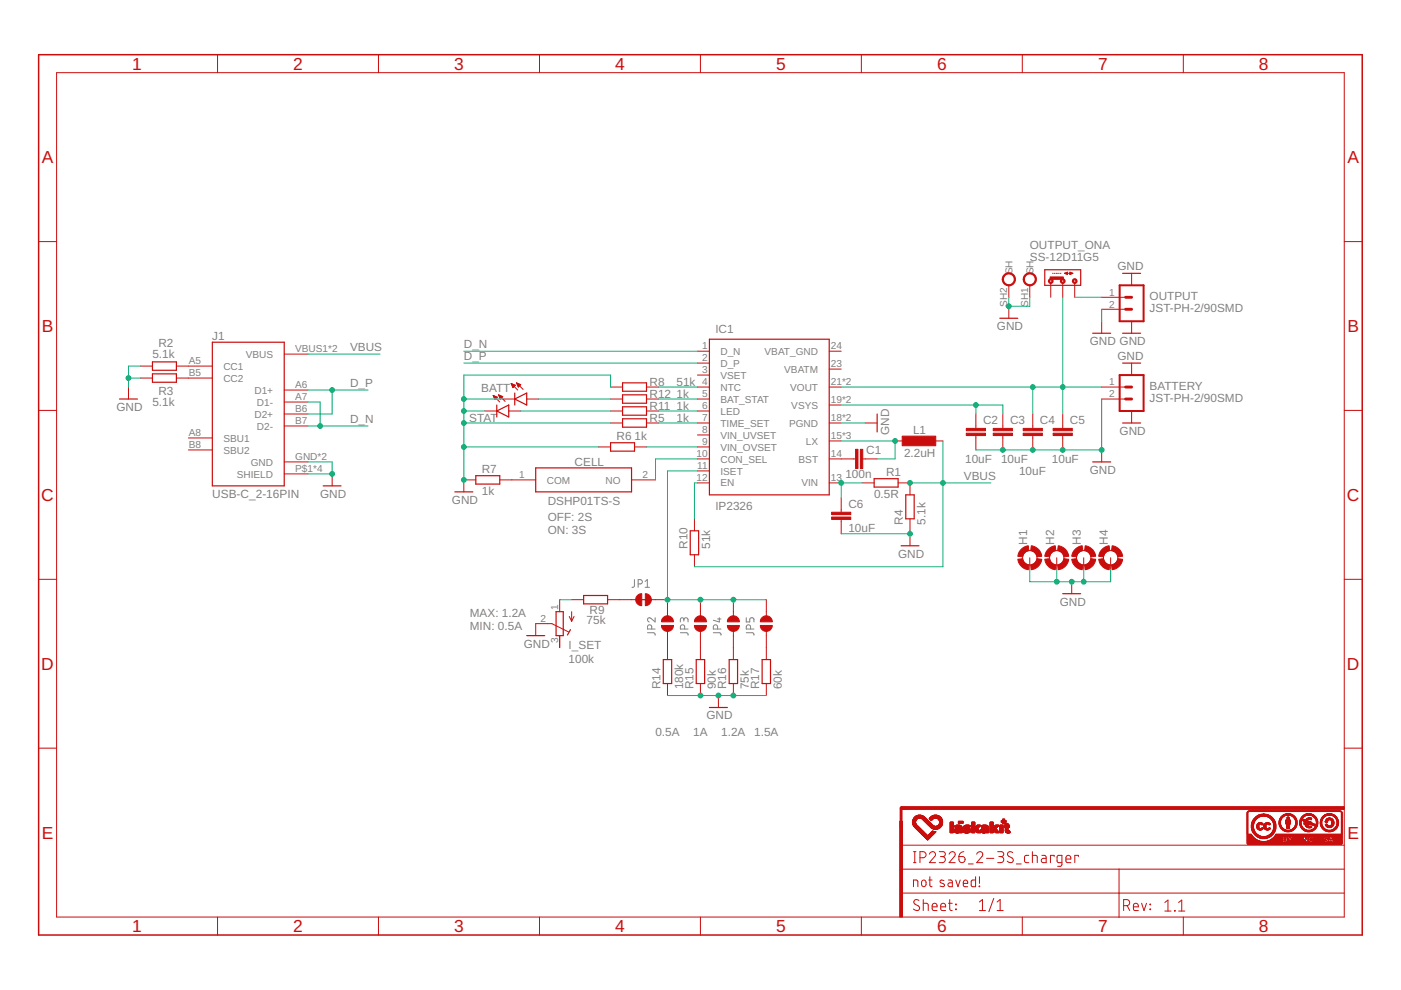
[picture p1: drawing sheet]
<svg xmlns="http://www.w3.org/2000/svg" width="297mm" height="210mm" viewBox="0 0 297 210" stroke-linecap="round" stroke-linejoin="round" font-family="sans-serif">
<defs><g id="words">
<g font-size="3.7" fill="#c90d0c">
<text x="28" y="14.8">1</text>
<text x="62.2" y="14.8">2</text>
<text x="96.3" y="14.8">3</text>
<text x="130.4" y="14.8">4</text>
<text x="164.5" y="14.8">5</text>
<text x="198.7" y="14.8">6</text>
<text x="232.8" y="14.8">7</text>
<text x="266.9" y="14.8">8</text>
<text x="8.9" y="34.6">A</text>
<text x="285.7" y="34.6">A</text>
<text x="8.9" y="70.4">B</text>
<text x="285.7" y="70.4">B</text>
<text x="8.8" y="106.2">C</text>
<text x="285.6" y="106.2">C</text>
<text x="8.8" y="142">D</text>
<text x="285.6" y="142">D</text>
<text x="8.9" y="177.8">E</text>
<text x="285.7" y="177.8">E</text>
<text x="28" y="197.6">1</text>
<text x="62.2" y="197.6">2</text>
<text x="96.3" y="197.6">3</text>
<text x="130.4" y="197.6">4</text>
<text x="164.5" y="197.6">5</text>
<text x="198.7" y="197.6">6</text>
<text x="232.8" y="197.6">7</text>
<text x="266.9" y="197.6">8</text>
</g>
<g font-size="2.5" fill="#808080">
<text x="218.3" y="52.7">OUTPUT_ONA</text>
<text x="218.3" y="55.3">SS-12D11G5</text>
<text x="236.9" y="57.2">GND</text>
<text x="243.7" y="63.7">OUTPUT</text>
<text x="151.7" y="70.6">IC1</text>
<text x="211.4" y="70">GND</text>
<text x="243.7" y="66.2">JST-PH-2/90SMD</text>
<text x="32.3" y="75.9">5.1k</text>
<text x="33.6" y="73.6">R2</text>
<text x="45" y="72">J1</text>
<text x="74.2" y="74.5">VBUS</text>
<text x="98.3" y="76.4">D_P</text>
<text x="98.3" y="73.8">D_N</text>
<text x="231" y="73.2">GND GND</text>
<text x="236.9" y="76.2">GND</text>
<text x="33.6" y="83.7">R3</text>
<text x="74.2" y="82.1">D_P</text>
<text x="102" y="83.1">BATT</text>
<text x="137.7" y="81.8">R8</text>
<text x="143.4" y="81.8">51k</text>
<text x="243.7" y="82.7">BATTERY</text>
<text x="24.7" y="87.2">GND</text>
<text x="32.3" y="86">5.1k</text>
<text x="74.2" y="89.7">D_N</text>
<text x="99.5" y="89.4">STAT</text>
<text x="137.7" y="89.5">R5</text>
<text x="137.7" y="86.9">R11</text>
<text x="137.7" y="84.4">R12</text>
<text x="143.4" y="89.5">1k</text>
<text x="143.4" y="86.9">1k</text>
<text x="143.4" y="84.4">1k</text>
<text x="208.4" y="89.9">C2</text>
<text x="214.1" y="89.9">C3</text>
<text x="220.5" y="89.9">C4</text>
<text x="226.8" y="89.9">C5</text>
<text x="243.7" y="85.2">JST-PH-2/90SMD</text>
<text x="130.7" y="93.3">R6</text>
<text x="134.5" y="93.3">1k</text>
<text x="188.5" y="92.2" transform="rotate(-90 188.5 92.2)">GND</text>
<text x="193.6" y="92">L1</text>
<text x="237.4" y="92.2">GND</text>
<text x="102.2" y="100.3">R7</text>
<text x="121.8" y="98.8">CELL</text>
<text x="179.2" y="101.4">100n</text>
<text x="183.7" y="96.3">C1</text>
<text x="187.9" y="100.9">R1</text>
<text x="191.7" y="96.8">2.2uH</text>
<text x="204.4" y="101.8">VBUS</text>
<text x="204.6" y="98.2">10uF</text>
<text x="212.2" y="98.2">10uF</text>
<text x="216.1" y="100.7">10uF</text>
<text x="223" y="98.2">10uF</text>
<text x="231" y="100.5">GND</text>
<text x="45" y="105.6">USB-C_2-16PIN</text>
<text x="67.9" y="105.6">GND</text>
<text x="95.8" y="106.8">GND</text>
<text x="102.2" y="105.1">1k</text>
<text x="116.1" y="107.1">DSHP01TS-S</text>
<text x="179.9" y="107.7">C6</text>
<text x="185.3" y="105.7">0.5R</text>
<text x="116.1" y="110.5">OFF: 2S</text>
<text x="116.1" y="113.2">ON: 3S</text>
<text x="151.7" y="108.1">IP2326</text>
<text x="179.9" y="112.8">10uF</text>
<text x="191.4" y="111.3" transform="rotate(-90 191.4 111.3)">R4</text>
<text x="196.2" y="111.3" transform="rotate(-90 196.2 111.3)">5.1k</text>
<text x="145.7" y="116.4" transform="rotate(-90 145.7 116.4)">R10</text>
<text x="150.5" y="116.4" transform="rotate(-90 150.5 116.4)">51k</text>
<text x="190.4" y="118.3">GND</text>
<text x="217.8" y="115.5" transform="rotate(-90 217.8 115.5)">H1</text>
<text x="223.5" y="115.5" transform="rotate(-90 223.5 115.5)">H2</text>
<text x="229.2" y="115.5" transform="rotate(-90 229.2 115.5)">H3</text>
<text x="234.9" y="115.5" transform="rotate(-90 234.9 115.5)">H4</text>
<text x="99.6" y="130.8">MAX: 1.2A</text>
<text x="125" y="130.1">R9</text>
<text x="224.7" y="128.4">GND</text>
<text x="99.6" y="133.5">MIN: 0.5A</text>
<text x="111" y="137.3">GND</text>
<text x="120.6" y="137.7">I_SET</text>
<text x="124.4" y="132.4">75k</text>
<text x="120.6" y="140.5">100k</text>
<text x="140" y="146.2" transform="rotate(-90 140 146.2)">R14</text>
<text x="144.8" y="146.2" transform="rotate(-90 144.8 146.2)">180k</text>
<text x="147" y="146.2" transform="rotate(-90 147 146.2)">R15</text>
<text x="151.8" y="146.2" transform="rotate(-90 151.8 146.2)">90k</text>
<text x="154" y="146.2" transform="rotate(-90 154 146.2)">R16</text>
<text x="158.8" y="146.2" transform="rotate(-90 158.8 146.2)">75k</text>
<text x="161" y="146.2" transform="rotate(-90 161 146.2)">R17</text>
<text x="165.8" y="146.2" transform="rotate(-90 165.8 146.2)">60k</text>
<text x="139" y="156">0.5A</text>
<text x="147" y="156">1A</text>
<text x="149.8" y="152.5">GND</text>
<text x="152.9" y="156">1.2A</text>
<text x="159.9" y="156">1.5A</text>
</g>
<g font-size="2.1" fill="#808080">
<text x="214.7" y="58.2" transform="rotate(-90 214.7 58.2)">SH</text>
<text x="219.1" y="58.2" transform="rotate(-90 219.1 58.2)">SH</text>
<text x="213.5" y="65" transform="rotate(-90 213.5 65)">SH2</text>
<text x="218" y="65" transform="rotate(-90 218 65)">SH1</text>
<text x="235.1" y="62.7">1</text>
<text x="235.1" y="65.2">2</text>
<text x="40.1" y="77.3">A5</text>
<text x="52.1" y="75.9">VBUS</text>
<text x="62.6" y="74.7">VBUS1*2</text>
<text x="148.9" y="74.1">1</text>
<text x="148.9" y="76.6">2</text>
<text x="152.7" y="75.2">D_N</text>
<text x="152.7" y="77.8">D_P</text>
<text x="162.1" y="75.2">VBAT_GND</text>
<text x="176.2" y="77.9">23</text>
<text x="176.2" y="74.1">24</text>
<text x="40.1" y="79.8">B5</text>
<text x="47.4" y="78.4">CC1</text>
<text x="47.4" y="80.9">CC2</text>
<text x="53.9" y="83.5">D1+</text>
<text x="62.6" y="82.4">A6</text>
<text x="148.9" y="79.2">3</text>
<text x="148.9" y="81.7">4</text>
<text x="152.7" y="80.3">VSET</text>
<text x="152.7" y="82.8">NTC</text>
<text x="166.3" y="79">VBATM</text>
<text x="167.5" y="82.8">VOUT</text>
<text x="176.2" y="81.7">21*2</text>
<text x="235.1" y="81.7">1</text>
<text x="53.9" y="88.5">D2+</text>
<text x="54.5" y="86">D1-</text>
<text x="62.6" y="84.9">A7</text>
<text x="62.6" y="87.4">B6</text>
<text x="62.6" y="90">B7</text>
<text x="148.9" y="84.3">5</text>
<text x="148.9" y="86.8">6</text>
<text x="148.9" y="89.3">7</text>
<text x="152.7" y="85.4">BAT_STAT</text>
<text x="152.7" y="87.9">LED</text>
<text x="167.8" y="86.6">VSYS</text>
<text x="176.2" y="89.3">18*2</text>
<text x="176.2" y="85.5">19*2</text>
<text x="235.1" y="84.3">2</text>
<text x="40.1" y="92.5">A8</text>
<text x="40.1" y="95">B8</text>
<text x="47.4" y="93.6">SBU1</text>
<text x="54.5" y="91.1">D2-</text>
<text x="148.9" y="91.9">8</text>
<text x="148.9" y="94.4">9</text>
<text x="152.7" y="90.5">TIME_SET</text>
<text x="152.7" y="93">VIN_UVSET</text>
<text x="152.7" y="95.5">VIN_OVSET</text>
<text x="167.3" y="90.5">PGND</text>
<text x="170.8" y="94.3">LX</text>
<text x="176.2" y="93.1">15*3</text>
<text x="47.4" y="96.2">SBU2</text>
<text x="50.2" y="101.2">SHIELD</text>
<text x="53.2" y="98.7">GND</text>
<text x="62.6" y="97.6">GND*2</text>
<text x="62.6" y="100.1">P$1*4</text>
<text x="110.1" y="101.4">1</text>
<text x="136.2" y="101.4">2</text>
<text x="147.7" y="97">10</text>
<text x="147.8" y="99.5">11</text>
<text x="152.7" y="98.1">CON_SEL</text>
<text x="152.7" y="100.6">ISET</text>
<text x="169.3" y="98.1">BST</text>
<text x="176.2" y="97">14</text>
<text x="115.9" y="102.5">COM</text>
<text x="128.4" y="102.5">NO</text>
<text x="147.7" y="102">12</text>
<text x="152.7" y="103.1">EN</text>
<text x="169.9" y="103.1">VIN</text>
<text x="176.2" y="102">13</text>
<text x="114.6" y="131.9">2</text>
<text x="118.3" y="129.3" transform="rotate(-90 118.3 129.3)">1</text>
<text x="118.3" y="136.3" transform="rotate(-90 118.3 136.3)">3</text>
</g>
</g></defs>
<g fill="none" stroke="#808080" stroke-width=".21">
<path d="M134.5 122.9v1.4l-.5 .2M135.3 123.8h.4a.46 .46 0 0 0 .5-.5 .46 .46 0 0 0-.5-.4h-.4v1.6M136.8 124.5h.9M136.8 123.3l.4-.4v1.6M137.3 134.2h1.4l.2 .5M138.2 133.4v-.5a.44 .44 0 0 0-.5-.4 .44 .44 0 0 0-.4 .4v.5h1.6M138.9 131v.9l-.9-.8a.44 .44 0 0 0-.7 .1 .44 .44 0 0 0 .3 .7M144.3 134.2h1.4l.2 .5M145 131.4a.44 .44 0 0 1 .4-.4 .44 .44 0 0 1 .5 .4v.5M145 131.7v-.4a.37 .37 0 0 0-.4-.3 .37 .37 0 0 0-.3 .3v.6M145.2 133.4v-.5a.46 .46 0 0 0-.5-.4 .46 .46 0 0 0-.4 .4v.5h1.6M151.2 134.2h1.5l.2 .5"/>
<path d="M152.1 133.4v-.5a.46 .46 0 0 0-.4-.4 .46 .46 0 0 0-.5 .4v.5h1.7M152.1 131.2h.8M152.5 131v.9l-1.3-.4M158.2 134.2h1.4l.3 .5M158.2 131v.9h.8v-.6a.45 .45 0 0 1 .4-.3 .45 .45 0 0 1 .5 .3v.6M159.1 133.4v-.5a.46 .46 0 0 0-.4-.4 .46 .46 0 0 0-.5 .4v.5h1.7"/>
</g>
<g fill="none" stroke="#c90d0c" stroke-width=".21">
<path d="M12 15.4h273v179h-273zM46.1 11.6v3.8M80.2 11.6v3.8M114.4 11.6v3.8M148.5 11.6v3.8M182.6 11.6v3.8M216.7 11.6v3.8M250.9 11.6v3.8M8.2 51.2h3.8M222.8 60v.4M223.2 58h.1M223.5 58h.2"/>
<path d="M223.9 58h.3M224.4 58h.2M224.8 58h.1M225.3 60v.4M225.7 58l.6-.3v.5zM225.9 58h.4M226.1 57.8h.2M226.2 58.1h.1M226.8 58.1h.2M226.8 58h.5M226.8 57.8h.3M226.8 57.7l.7 .3-.7 .2z"/>
<path d="M227.4 57.9l-1.7 .1M227.9 60v.4M239.9 58v2.5M285 51.2h3.8M29.8 77.6h2.5M37.4 77.6h7.6M60.3 75.1h5M147.9 74.5h2.5M147.9 77h2.5M147.9 79.5h2.5M175.8 74.5h2.6M175.8 78.3h2.6"/>
<path d="M213.9 60.5v2.5M213.9 64.9v2.6M218.3 60.5v2.5M222.8 60.5v2.5M225.3 60.5v2.5M227.9 60.5v2.5M233.6 68.1v2.6M233.6 63h5.1M233.6 65.6h5.1M239.9 68.1v2.6M239.9 77v2.5M8.2 87h3.8"/>
<path d="M27.2 82.1v2.5M29.8 80.2h2.5M37.4 80.2h7.6M39.9 92.9h5.1M39.9 95.4h5.1M60.3 97.9h5M60.3 82.7h5M60.3 85.2h5M60.3 87.8h5M60.3 90.3h5M102.8 87.1h2.5M104.6 83.8l1.4 1.4"/>
<path d="M104.6 83.8l.9 .4-.6 .5zM104.6 83.9h.2M104.7 84.1h.4M104.7 84.2h.7M104.8 84.3h.6M104.8 84.4h.4M104.9 84.6h.2M104.9 84.7h.1M105.7 83.7l1.4 1.4M105.7 83.7l.9 .4-.5 .5zM105.8 83.8h.2M105.8 83.9h.5"/>
<path d="M105.9 84.1h.6M105.9 84.2h.6M106 84.3h.4M106 84.4h.3M106.1 84.6h.1M106.6 84.6h2.5M107.9 87.1h2.5M108.4 81.3l1.4 1.4M108.4 81.3l.9 .4-.5 .5zM108.4 81.4h.2M108.5 81.5h.4M108.5 81.7h.7"/>
<path d="M108.6 81.8h.6M108.6 81.9h.5M108.7 82h.2M108.7 82.1h.1M109.5 81.2l1.4 1.4M109.5 81.2l.9 .4-.5 .5zM109.6 81.3h.2M109.6 81.4h.5M109.7 81.5h.7M109.7 81.7h.6M109.8 81.8h.4M109.8 81.9h.3"/>
<path d="M109.9 82h.1M111.7 84.6h2.5M126.9 94.8h2.6M129.5 82.1h2.5M129.5 84.6h2.5M129.5 87.1h2.5M129.5 89.7h2.5M134.5 94.8h2.6M137.1 82.1h2.5M137.1 84.6h2.5M137.1 87.1h2.5M137.1 89.7h2.5"/>
<path d="M147.9 82.1h2.5M147.9 84.6h2.5M147.9 87.1h2.5M147.9 89.7h2.5M147.9 92.2h2.5M147.9 94.8h2.5M147.9 97.3h2.5M147.9 99.8h2.5M175.8 82.1h2.6M175.8 89.7h2.6M175.8 97.3h5.6M175.8 93.5h2.6"/>
<path d="M175.8 85.9h2.6M182.9 97.3h3.1M183.4 89.7h2.6M189.8 93.5h2.5M197.4 93.5h2.5M206.9 87.8v3M206.9 92.4v3M212.6 87.8v3M212.6 92.4v3M219 87.8v3M219 92.4v3M225.3 87.8v3"/>
<path d="M225.3 92.4v3M233.6 82.1h5.1M233.6 84.6h5.1M233.6 95.4v2.5M239.9 87.1v2.6M285 87h3.8M60.3 100.5h5M70.4 100.5v2.5M100.9 101.7h-2.6v2.6M106 101.7h7.6M133.9 101.7h5.1M147.2 110v2.5"/>
<path d="M147.2 117.6v2.6M147.9 102.4h2.5M175.8 102.4h2.6M178.4 105.6v3M178.4 110.1v3.1M182.8 102.4h2.5M190.4 102.4h2.5v2.5M192.9 110v2.5M192.9 113.2v2.5M218.3 118.3v2.5M224 118.3v2.5M229.8 118.3v2.5"/>
<path d="M235.5 118.3v2.5M8.2 122.8h3.8M118.7 127.1v2.6M118.7 134.8v2.5M120.5 134l-3.5-1.8h-3.4v2.6M120.7 130.7l.5 1M121.2 129.7v2M121.2 127.1h2.5M121.7 130.7l-.5 1M128.8 127.1h6M138.1 127.1h3.4v3.5M141.5 133.9v5.9"/>
<path d="M148.5 127.1v3.5M148.5 133.9v5.9M155.5 127.1v3.5M155.5 133.9v5.9M162.5 127.1v3.5M162.5 133.9v5.9M227.2 123.3v2.6M285 122.8h3.8M8.2 158.6h3.8M141.5 144.9v2.6M148.5 144.9v2.6M152.3 147.5v2.5"/>
<path d="M155.5 144.9v2.6M162.5 144.9v2.6M285 158.6h3.8M191.1 179.2h93.9M46.1 194.4v3.8M80.2 194.4v3.8M114.4 194.4v3.8M148.5 194.4v3.8M182.6 194.4v3.8M191.1 189.4h93.9M191.1 184.3h93.9M193.7 188v-1.4h.5l.4 .2v1.2"/>
<path d="M193.7 182.9h.5M193.7 180.6h.5M194 180.6v2.3M194.8 190.9a.58 .58 0 0 0-.8-.1 .58 .58 0 0 0 0 .9l.7 .4a.58 .58 0 0 1 .1 .9 .58 .58 0 0 1-.9-.1l-.2-.2M195.1 181.9h.6a.65 .65 0 0 0 .6-.7 .65 .65 0 0 0-.6-.6h-.6v2.3M195.5 186.7l.4-.1 .3 .1 .1 .8a.48 .48 0 0 1-.4 .5 .48 .48 0 0 1-.5-.5zM195.7 191.5l1 .1 .1 1.5M195.7 190.7v2.4M196.9 186.6h.7M197 181.1a.65 .65 0 0 1 1-.5 .65 .65 0 0 1 .2 1l-1.2 1.3h1.4M197.1 185.9l.1 1.9 .4 .2M197.6 192.3h1.1a.54 .54 0 0 0-.4-.8 .54 .54 0 0 0-.7 .5l.2 1 .9 .1"/>
<path d="M199.1 180.6h.8a.52 .52 0 0 1 .5 .5 .52 .52 0 0 1-.5 .5h-.5M199.5 192.3h1a.54 .54 0 0 0-.4-.8 .54 .54 0 0 0-.6 .5l.1 1 .9 .1M199.8 181.6a.65 .65 0 0 1 .6 .7 .65 .65 0 0 1-.6 .6h-.7M200.1 186.7l-.6-.1-.2 .4 .9 .5v.4a.7 .7 0 0 1-.9 0M201.1 186.6h.6l.2 .2v1.2h-.5a.41 .41 0 0 1-.4-.4 .41 .41 0 0 1 .4-.4h.5M201.1 191.5h.8M201.2 181.1a.64 .64 0 0 1 .9-.5 .64 .64 0 0 1 .2 1l-1.1 1.3h1.3M201.4 190.7v2.1l.5 .3M202.6 191.7l.2 .1zM202.6 192.7l.2 .2zM202.6 186.6l.5 1.4 .5-1.4M203.3 181.6h.8a.66 .66 0 0 1 .5 .7 .66 .66 0 0 1-.7 .6 .66 .66 0 0 1-.6-.6z"/>
<path d="M204.2 187.3h1a.49 .49 0 0 0-.4-.7 .49 .49 0 0 0-.6 .5l.1 .8 .9 .1M204.3 180.6l-.7 .3-.3 .7M205.3 183.2h1.1M206.8 185.9v2.1h-.7l-.2-.4 .1-.9 .8-.1M207.1 181.1a.64 .64 0 0 1 .9-.5 .64 .64 0 0 1 .2 1l-1.1 1.3h1.3M207.6 187.9l.1 .1zM207.6 193.1h1.3M207.6 191.2l.7-.5v2.4M207.7 185.9v1.4M209.2 182h1.5M210.7 190.5l-1 2.8M211.4 193.1h1.3"/>
<path d="M211.4 191.2l.6-.5v2.4M211.5 180.6h.8a.52 .52 0 0 1 .5 .5 .52 .52 0 0 1-.5 .5h-.5M212.2 181.6a.65 .65 0 0 1 .6 .7 .65 .65 0 0 1-.6 .6h-.7M214.7 180.8a.58 .58 0 0 0-.9-.1 .58 .58 0 0 0 .1 .8l.7 .4a.59 .59 0 0 1 0 .9 .59 .59 0 0 1-.8 0l-.2-.2M215.5 183.2h1M216.7 194.4v3.8M218.1 181.4h-.6l-.3 .3 .1 1.1 .8 .1M218.9 181.4l.9 .1 .1 1.4M218.9 180.6v2.3M220.9 181.4h.7l.2 .3v1.2h-.6a.46 .46 0 0 1-.4-.5 .46 .46 0 0 1 .4-.4h.6M223.5 181.6v-.2h-.8v1.5M225.1 182.9h-.8l-.2-.2v-1.1l.2-.2h.8v1.9l-.2 .4h-.7"/>
<path d="M226 182.1h1a.55 .55 0 0 0-.3-.7 .55 .55 0 0 0-.7 .5l.1 .9 .9 .1M228.6 181.6v-.2h-.7v1.5M237.3 184.3v10.2M238.2 192h.7a.65 .65 0 0 0 .6-.6 .65 .65 0 0 0-.6-.7h-.7v2.4M239 192l.5 1.1M240.3 192.3h1a.54 .54 0 0 0-.3-.8 .54 .54 0 0 0-.7 .5l.1 1 .9 .1M242 191.5l.5 1.6 .6-1.6M243.8 192.7l.1 .2zM243.8 191.7l.1 .1zM247 191.3l.6-.5v2.4M247 193.2h1.3M249 193l.2 .2z"/>
<path d="M249.9 193.2h1.3M249.9 191.3l.6-.5v2.4M250.9 194.4v3.8"/>
<circle cx="218.3" cy="118.3" r="1.52"/>
<circle cx="224" cy="118.3" r="1.52"/>
<circle cx="229.8" cy="118.3" r="1.52"/>
<circle cx="235.5" cy="118.3" r="1.52"/>
</g>
<g fill="none" stroke="#c90d0c" stroke-width=".25">
<path d="M221.5 57.2h7.6v3.3h-7.6zM238 58h3.8M32.3 76.7h5.1v1.8h-5.1zM32.3 79.3h5.1v1.7h-5.1zM45 72.6h15.3v30.4h-15.3zM150.4 71.9h25.4v33h-25.4zM212 67.5h3.8M231.7 70.7h3.8M238 77h3.8M238 70.7h3.8M25.3 84.6h3.8M105.3 87.1l2.6-1.2v2.5z"/>
<path d="M105.3 85.9v2.5M109.1 84.6l2.6-1.3v2.6zM109.1 83.3v2.6M113.6 99.2h20.3v5.1h-20.3zM129.5 93.9h5v1.8h-5zM132 88.8h5.1v1.8h-5.1zM132 81.2h5.1v1.8h-5.1zM132 83.7h5.1v1.8h-5.1zM132 86.3h5.1v1.7h-5.1zM186 87.8v3.8M231.7 97.9h3.8M238 89.7h3.8"/>
<path d="M68.5 103h3.8M96.4 104.3h3.8M100.9 100.9h5.1v1.7h-5.1zM146.3 112.5h1.8v5.1h-1.8zM185.3 101.5h5.1v1.8h-5.1zM191.1 115.7h3.7M192 104.9h1.8v5.1h-1.8zM111.7 134.8h3.8M117.9 129.7h1.5v5.1h-1.5zM120.9 133.5l-.6 1.1M123.7 126.3h5.1v1.7h-5.1zM135.7 127.1h1.8"/>
<path d="M140.6 139.8h1.8v5.1h-1.8zM147.6 139.8h1.8v5.1h-1.8zM154.6 139.8h1.8v5.1h-1.8zM161.6 139.8h1.8v5.1h-1.8zM225.3 125.9h3.8M150.4 150h3.8"/>
</g>
<g fill="#c90d0c" stroke="#c90d0c" stroke-width=".21">
<path d="M191.3 92.5h7.1v2h-7.1z"/>
<path d="M182.4 95.3h.5v4h-.5z"/>
<path d="M181.4 95.3h.5v4h-.5z"/>
<path d="M204.9 91.8h4v.6h-4z"/>
<path d="M204.9 90.8h4v.5h-4z"/>
<path d="M210.6 91.8h4.1v.6h-4.1z"/>
<path d="M210.6 90.8h4.1v.5h-4.1z"/>
<path d="M216.9 91.8h4.1v.6h-4.1z"/>
<path d="M216.9 90.8h4.1v.5h-4.1z"/>
<path d="M223.3 91.8h4.1v.6h-4.1z"/>
<path d="M223.3 90.8h4.1v.5h-4.1z"/>
<path d="M176.3 109.6h4.1v.5h-4.1z"/>
<path d="M176.3 108.6h4.1v.5h-4.1z"/>
<path d="M222.7 58.7h2.7v.5h-2.7z"/>
<path d="M190.8 174.1h.5v20.3h-.5z"/>
<path d="M191 171h94v.6h-94z"/>
<path d="M196.6 178l.1 .1z"/>
<path d="M196.6 178h.2z"/>
<path d="M196.5 177.9l.3 .1z"/>
<path d="M196.5 177.9h.4z"/>
<path d="M196.4 177.9h.5z"/>
<path d="M196.4 177.8l.6 .1z"/>
<path d="M196.4 177.8h.6z"/>
<path d="M196.3 177.7l.7 .1z"/>
<path d="M196.3 177.7l.8 .1z"/>
<path d="M196.3 177.7h.8z"/>
<path d="M196.2 177.7h.9z"/>
<path d="M196.2 177.6l.9 .1z"/>
<path d="M196.2 177.6h1z"/>
<path d="M196.1 177.5l1.1 .1z"/>
<path d="M196.1 177.5h1.2z"/>
<path d="M196 177.4l1.4 .1z"/>
<path d="M196 177.4h1.4z"/>
<path d="M195.9 177.4h1.5z"/>
<path d="M195.9 177.3l1.5 .1z"/>
<path d="M195.9 177.3h1.6z"/>
<path d="M195.9 177.2l1.6 .1z"/>
<path d="M195.8 177.2l1.7 .1z"/>
<path d="M195.8 177.2h.9z"/>
<path d="M196.7 177.2h.8z"/>
<path d="M195.7 177.2h1z"/>
<path d="M196.7 177.2h.9z"/>
<path d="M195.7 177.1l.9 .1z"/>
<path d="M196.7 177.1l.9 .1z"/>
<path d="M195.7 177.1h.9z"/>
<path d="M196.7 177.1h1z"/>
<path d="M195.6 177.1h1z"/>
<path d="M196.8 177.1h.9z"/>
<path d="M195.6 177l1 .1z"/>
<path d="M196.8 177l.9 .1z"/>
<path d="M195.6 177l.9 .1z"/>
<path d="M196.8 177l1 .1z"/>
<path d="M195.5 177h1z"/>
<path d="M196.9 177h.9z"/>
<path d="M195.5 177h.9z"/>
<path d="M195.5 176.9l.9 .1z"/>
<path d="M197 176.9l.9 .1z"/>
<path d="M195.5 176.9h.9z"/>
<path d="M197 176.9h.9z"/>
<path d="M195.4 176.9h1z"/>
<path d="M195.4 176.8l.9 .1z"/>
<path d="M197 176.8l.9 .1z"/>
<path d="M197 176.8l1 .1z"/>
<path d="M195.3 176.8h1z"/>
<path d="M197.1 176.8h.9z"/>
<path d="M195.3 176.7l.9 .1z"/>
<path d="M197.1 176.7l.9 .1z"/>
<path d="M197.2 176.7l.9 .1z"/>
<path d="M195.3 176.7h.9z"/>
<path d="M197.2 176.7h.9z"/>
<path d="M195.2 176.7h1z"/>
<path d="M195.2 176.6l.9 .1z"/>
<path d="M197.2 176.6l1 .1z"/>
<path d="M195.1 176.6h1z"/>
<path d="M197.3 176.6h.9z"/>
<path d="M202.8 176.6h.4z"/>
<path d="M204.7 176.6h.5z"/>
<path d="M208.4 176.6h.4z"/>
<path d="M213.5 176.6h.5z"/>
<path d="M195.1 176.6h.9z"/>
<path d="M195.1 176.5l.9 .1z"/>
<path d="M197.3 176.5l.9 .1z"/>
<path d="M201.5 176.5l.6 .1z"/>
<path d="M202.6 176.5l.7 .1z"/>
<path d="M203.4 176.5l.6 .1z"/>
<path d="M204.5 176.5l.9 .1z"/>
<path d="M206 176.5l.7 .1z"/>
<path d="M207.2 176.5l.7 .1z"/>
<path d="M208.3 176.5l.6 .1z"/>
<path d="M209 176.5l.6 .1z"/>
<path d="M209.9 176.5l.7 .1z"/>
<path d="M211.1 176.5l.7 .1z"/>
<path d="M212 176.5l.6 .1z"/>
<path d="M213.4 176.5l.7 .1z"/>
<path d="M197.4 176.5l.8 .1z"/>
<path d="M202.5 176.5l1.5 .1z"/>
<path d="M204.4 176.5l1.1 .1z"/>
<path d="M208.2 176.5l.8 .1z"/>
<path d="M213.3 176.5l.9 .1z"/>
<path d="M195.1 176.5h.9z"/>
<path d="M197.4 176.5h.8z"/>
<path d="M201.5 176.5h.6z"/>
<path d="M202.5 176.5h1.5z"/>
<path d="M204.4 176.5h1.1z"/>
<path d="M206 176.5h.7z"/>
<path d="M207.2 176.5h.7z"/>
<path d="M208.2 176.5h.8z"/>
<path d="M209 176.5h.6z"/>
<path d="M209.9 176.5h.7z"/>
<path d="M211.1 176.5h.7z"/>
<path d="M212 176.5h.6z"/>
<path d="M213.3 176.5h.9z"/>
<path d="M195 176.5h.9z"/>
<path d="M197.4 176.5h.9z"/>
<path d="M204.3 176.5h1.3z"/>
<path d="M207.1 176.5h.8z"/>
<path d="M211 176.5h.8z"/>
<path d="M195 176.4l.9 .1z"/>
<path d="M197.4 176.4l1 .1z"/>
<path d="M201.5 176.4l.6 .1z"/>
<path d="M202.4 176.4l1.6 .1z"/>
<path d="M204.2 176.4l1.4 .1z"/>
<path d="M206 176.4l.7 .1z"/>
<path d="M207.1 176.4l.8 .1z"/>
<path d="M208.1 176.4l1.5 .1z"/>
<path d="M209.9 176.4l.7 .1z"/>
<path d="M210.9 176.4l.9 .1z"/>
<path d="M212 176.4l.6 .1z"/>
<path d="M213.2 176.4l1 .1z"/>
<path d="M195 176.4h.9z"/>
<path d="M197.4 176.4h1z"/>
<path d="M201.5 176.4h.6z"/>
<path d="M202.4 176.4h1.6z"/>
<path d="M204.2 176.4h1.4z"/>
<path d="M206 176.4h.7z"/>
<path d="M207.1 176.4h.8z"/>
<path d="M208.1 176.4h1.5z"/>
<path d="M209.9 176.4h.7z"/>
<path d="M210.9 176.4h.9z"/>
<path d="M212 176.4h.6z"/>
<path d="M213.2 176.4h1z"/>
<path d="M194.9 176.4h1z"/>
<path d="M197.5 176.4h.9z"/>
<path d="M204.2 176.4h1.5z"/>
<path d="M207.1 176.4h.7z"/>
<path d="M208 176.4h1.6z"/>
<path d="M211 176.4h.7z"/>
<path d="M213.2 176.4h.9z"/>
<path d="M194.9 176.4h.9z"/>
<path d="M210.9 176.4h.8z"/>
<path d="M194.9 176.3l.9 .1z"/>
<path d="M197.5 176.3l.9 .1z"/>
<path d="M201.5 176.3l.6 .1z"/>
<path d="M202.4 176.3l1.6 .1z"/>
<path d="M204.2 176.3l1.5 .1z"/>
<path d="M206 176.3l.7 .1z"/>
<path d="M207.1 176.3l.7 .1z"/>
<path d="M208 176.3l1.6 .1z"/>
<path d="M209.9 176.3l.7 .1z"/>
<path d="M210.9 176.3l.8 .1z"/>
<path d="M212 176.3l.6 .1z"/>
<path d="M213.2 176.3l.9 .1z"/>
<path d="M197.6 176.3l.8 .1z"/>
<path d="M204.3 176.3l1.4 .1z"/>
<path d="M207 176.3l.8 .1z"/>
<path d="M194.9 176.3h.8z"/>
<path d="M197.6 176.3h.4z"/>
<path d="M201.5 176.3h.6z"/>
<path d="M202.4 176.3h1.6z"/>
<path d="M204.3 176.3h1.4z"/>
<path d="M206 176.3h.7z"/>
<path d="M207 176.3h.7z"/>
<path d="M208 176.3h1.6z"/>
<path d="M209.9 176.3h.7z"/>
<path d="M210.9 176.3h.7z"/>
<path d="M212 176.3h.6z"/>
<path d="M213.2 176.3h.9z"/>
<path d="M194.8 176.3h.9z"/>
<path d="M204.3 176.3h1.5z"/>
<path d="M194.8 176.2l.9 .1z"/>
<path d="M197.7 176.2l.1 .1z"/>
<path d="M201.5 176.2l.6 .1z"/>
<path d="M202.4 176.2l1.6 .1z"/>
<path d="M204.3 176.2l1.5 .1z"/>
<path d="M206 176.2l.7 .1z"/>
<path d="M206.9 176.2l.8 .1z"/>
<path d="M208 176.2l1.6 .1z"/>
<path d="M209.9 176.2l.7 .1z"/>
<path d="M210.8 176.2l.8 .1z"/>
<path d="M212 176.2l.6 .1z"/>
<path d="M213.2 176.2l.9 .1z"/>
<path d="M194.7 176.2h1z"/>
<path d="M201.5 176.2h.6z"/>
<path d="M202.4 176.2h.7z"/>
<path d="M203.2 176.2h.8z"/>
<path d="M204.3 176.2h1.5z"/>
<path d="M206 176.2h.7z"/>
<path d="M206.9 176.2h.7z"/>
<path d="M208 176.2h.7z"/>
<path d="M208.8 176.2h.8z"/>
<path d="M209.9 176.2h.7z"/>
<path d="M210.8 176.2h.8z"/>
<path d="M212 176.2h.6z"/>
<path d="M213.2 176.2h.9z"/>
<path d="M194.7 176.1l.9 .1z"/>
<path d="M201.5 176.1l.6 .1z"/>
<path d="M202.4 176.1l.6 .1z"/>
<path d="M203.3 176.1l.7 .1z"/>
<path d="M204.3 176.1l.6 .1z"/>
<path d="M205.1 176.1l.7 .1z"/>
<path d="M206 176.1l.7 .1z"/>
<path d="M206.9 176.1l.7 .1z"/>
<path d="M208 176.1l.6 .1z"/>
<path d="M208.9 176.1l.7 .1z"/>
<path d="M209.9 176.1l.7 .1z"/>
<path d="M210.8 176.1l.7 .1z"/>
<path d="M212 176.1l.6 .1z"/>
<path d="M213.1 176.1l1 .1z"/>
<path d="M194.7 176.1h.9z"/>
<path d="M201.5 176.1h.6z"/>
<path d="M202.4 176.1h.5z"/>
<path d="M203.3 176.1h.7z"/>
<path d="M204.4 176.1h.3z"/>
<path d="M205.1 176.1h.7z"/>
<path d="M206 176.1h.8z"/>
<path d="M206.8 176.1h.8z"/>
<path d="M208 176.1h.6z"/>
<path d="M209 176.1h.6z"/>
<path d="M209.9 176.1h.7z"/>
<path d="M210.7 176.1h.8z"/>
<path d="M212 176.1h.6z"/>
<path d="M213.1 176.1h.7z"/>
<path d="M213.9 176.1h.1z"/>
<path d="M194.6 176.1h1z"/>
<path d="M203.4 176.1h.6z"/>
<path d="M204.4 176.1h.1z"/>
<path d="M205.2 176.1h.6z"/>
<path d="M206.1 176.1h1.5z"/>
<path d="M209.9 176.1h.8z"/>
<path d="M213.1 176.1h.6z"/>
<path d="M194.6 176l.9 .1z"/>
<path d="M201.5 176l.6 .1z"/>
<path d="M202.4 176l.5 .1z"/>
<path d="M203.4 176l.6 .1z"/>
<path d="M205.1 176l.7 .1z"/>
<path d="M206.1 176l1.5 .1z"/>
<path d="M208 176l.6 .1z"/>
<path d="M209 176l.6 .1z"/>
<path d="M209.9 176l1.5 .1z"/>
<path d="M212 176l.6 .1z"/>
<path d="M213.1 176l.6 .1z"/>
<path d="M194.5 176h1z"/>
<path d="M201.5 176h.6z"/>
<path d="M202.4 176h.6z"/>
<path d="M203.4 176h.6z"/>
<path d="M204.9 176h.9z"/>
<path d="M206.1 176h1.5z"/>
<path d="M208 176h.6z"/>
<path d="M209 176h.6z"/>
<path d="M209.9 176h1.5z"/>
<path d="M212 176h.6z"/>
<path d="M213.1 176h.6z"/>
<path d="M194.5 176h.9z"/>
<path d="M202.4 176h.7z"/>
<path d="M204.6 176h1.2z"/>
<path d="M206 176h1.5z"/>
<path d="M208 176h.7z"/>
<path d="M194.5 175.9l.9 .1z"/>
<path d="M201.5 175.9l.6 .1z"/>
<path d="M202.4 175.9l.7 .1z"/>
<path d="M203.4 175.9l.6 .1z"/>
<path d="M204.6 175.9l1.1 .1z"/>
<path d="M206 175.9l1.5 .1z"/>
<path d="M208 175.9l.7 .1z"/>
<path d="M209 175.9l.6 .1z"/>
<path d="M209.9 175.9l1.5 .1z"/>
<path d="M212 175.9l.6 .1z"/>
<path d="M213.1 175.9l.6 .1z"/>
<path d="M194.5 175.9h.9z"/>
<path d="M201.5 175.9h.6z"/>
<path d="M202.4 175.9h1.6z"/>
<path d="M204.6 175.9h1.2z"/>
<path d="M206 175.9h1.5z"/>
<path d="M208 175.9h1.6z"/>
<path d="M209.9 175.9h1.5z"/>
<path d="M212 175.9h.6z"/>
<path d="M213.1 175.9h.6z"/>
<path d="M194.4 175.9h.9z"/>
<path d="M204.5 175.9h1.3z"/>
<path d="M206 175.9h1.4z"/>
<path d="M209.9 175.9h1.4z"/>
<path d="M194.4 175.8l.9 .1z"/>
<path d="M201.5 175.8l.6 .1z"/>
<path d="M202.4 175.8l1.6 .1z"/>
<path d="M204.4 175.8l1.3 .1z"/>
<path d="M206 175.8l1.4 .1z"/>
<path d="M208 175.8l1.6 .1z"/>
<path d="M209.9 175.8l1.4 .1z"/>
<path d="M212 175.8l.6 .1z"/>
<path d="M213.1 175.8l.6 .1z"/>
<path d="M198.2 175.8l.3 .1z"/>
<path d="M208.1 175.8l1.5 .1z"/>
<path d="M194.4 175.8h.9z"/>
<path d="M198.2 175.8h.3z"/>
<path d="M201.5 175.8h.6z"/>
<path d="M202.4 175.8h1.6z"/>
<path d="M204.4 175.8h1.3z"/>
<path d="M206 175.8h1.4z"/>
<path d="M208.1 175.8h1.5z"/>
<path d="M209.9 175.8h1.4z"/>
<path d="M212 175.8h.6z"/>
<path d="M213.1 175.8h.6z"/>
<path d="M194.3 175.7l.9 .1z"/>
<path d="M197.9 175.7l.9 .1z"/>
<path d="M201.5 175.7l.6 .1z"/>
<path d="M202.5 175.7l1.5 .1z"/>
<path d="M204.3 175.7l1.4 .1z"/>
<path d="M206.1 175.7l1.3 .1z"/>
<path d="M208.2 175.7l1.4 .1z"/>
<path d="M209.9 175.7l1.3 .1z"/>
<path d="M212 175.7l.6 .1z"/>
<path d="M213.1 175.7l.6 .1z"/>
<path d="M194.2 175.7l1 .1z"/>
<path d="M197.8 175.7l1.1 .1z"/>
<path d="M206 175.7l1.3 .1z"/>
<path d="M194.2 175.7h1z"/>
<path d="M197.8 175.7h1.1z"/>
<path d="M201.5 175.7h.6z"/>
<path d="M202.5 175.7h1.5z"/>
<path d="M204.3 175.7h1.4z"/>
<path d="M206 175.7h1.3z"/>
<path d="M208.2 175.7h1.4z"/>
<path d="M209.9 175.7h1.3z"/>
<path d="M212 175.7h.6z"/>
<path d="M213.1 175.7h.6z"/>
<path d="M202.6 175.7h1.4z"/>
<path d="M204.3 175.7h1.3z"/>
<path d="M194.2 175.6l.9 .1z"/>
<path d="M197.8 175.6l1.1 .1z"/>
<path d="M201.5 175.6l.6 .1z"/>
<path d="M202.7 175.6l1.3 .1z"/>
<path d="M204.3 175.6l1.2 .1z"/>
<path d="M206 175.6l1.2 .1z"/>
<path d="M208.4 175.6l1.2 .1z"/>
<path d="M209.9 175.6l1.2 .1z"/>
<path d="M212 175.6l.6 .1z"/>
<path d="M213.1 175.6l.6 .1z"/>
<path d="M197.7 175.6l1.3 .1z"/>
<path d="M206 175.6l1.3 .1z"/>
<path d="M209.9 175.6l1.3 .1z"/>
<path d="M194.1 175.6h1z"/>
<path d="M197.6 175.6h1.6z"/>
<path d="M201.5 175.6h.6z"/>
<path d="M203.4 175.6h.6z"/>
<path d="M204.3 175.6h1.1z"/>
<path d="M206 175.6h1.3z"/>
<path d="M209 175.6h.6z"/>
<path d="M209.9 175.6h1.3z"/>
<path d="M212 175.6h.6z"/>
<path d="M213.1 175.6h.6z"/>
<path d="M194.1 175.6h.9z"/>
<path d="M197.5 175.6h1.7z"/>
<path d="M204.3 175.6h.9z"/>
<path d="M206.1 175.6h1.3z"/>
<path d="M194.1 175.5l.9 .1z"/>
<path d="M197.4 175.5l1.9 .1z"/>
<path d="M201.5 175.5l.6 .1z"/>
<path d="M203.3 175.5l.7 .1z"/>
<path d="M204.2 175.5l.8 .1z"/>
<path d="M206 175.5l1.4 .1z"/>
<path d="M208.2 175.5l.1 .1z"/>
<path d="M209 175.5l.6 .1z"/>
<path d="M209.9 175.5l1.4 .1z"/>
<path d="M212 175.5l.6 .1z"/>
<path d="M213.1 175.5l.6 .1z"/>
<path d="M194.1 175.5h.9z"/>
<path d="M197.4 175.5h1.9z"/>
<path d="M201.5 175.5h.6z"/>
<path d="M203.3 175.5h.7z"/>
<path d="M204.2 175.5h.8z"/>
<path d="M206 175.5h1.4z"/>
<path d="M208.2 175.5h.1z"/>
<path d="M209 175.5h.6z"/>
<path d="M209.9 175.5h1.4z"/>
<path d="M212 175.5h.6z"/>
<path d="M213.1 175.5h.6z"/>
<path d="M194 175.5h1z"/>
<path d="M202.6 175.5h.1z"/>
<path d="M204.2 175.5h.7z"/>
<path d="M208.2 175.5h.2z"/>
<path d="M208.9 175.5h.7z"/>
<path d="M194 175.5h.9z"/>
<path d="M202.5 175.5h.3z"/>
<path d="M203.3 175.5h.6z"/>
<path d="M204.2 175.5h.6z"/>
<path d="M205.4 175.5h.2z"/>
<path d="M206 175.5h.7z"/>
<path d="M206.7 175.5h.8z"/>
<path d="M208.1 175.5h.4z"/>
<path d="M209.9 175.5h.7z"/>
<path d="M210.6 175.5h.7z"/>
<path d="M194 175.4l.9 .1z"/>
<path d="M197.4 175.4l1.9 .1z"/>
<path d="M201.5 175.4l.6 .1z"/>
<path d="M202.5 175.4l.3 .1z"/>
<path d="M203.3 175.4l.6 .1z"/>
<path d="M204.2 175.4l.6 .1z"/>
<path d="M205.4 175.4l.2 .1z"/>
<path d="M206 175.4l.7 .1z"/>
<path d="M206.7 175.4l.8 .1z"/>
<path d="M208.1 175.4l.4 .1z"/>
<path d="M208.9 175.4l.7 .1z"/>
<path d="M209.9 175.4l.7 .1z"/>
<path d="M210.6 175.4l.7 .1z"/>
<path d="M212 175.4l.6 .1z"/>
<path d="M213.1 175.4l.6 .1z"/>
<path d="M193.9 175.4h1z"/>
<path d="M197.3 175.4h2.1z"/>
<path d="M201.5 175.4h.6z"/>
<path d="M202.5 175.4h1.4z"/>
<path d="M204.3 175.4h.6z"/>
<path d="M205.3 175.4h.3z"/>
<path d="M206 175.4h.7z"/>
<path d="M206.7 175.4h.8z"/>
<path d="M208.2 175.4h1.4z"/>
<path d="M209.9 175.4h.7z"/>
<path d="M210.6 175.4h.8z"/>
<path d="M212 175.4h.6z"/>
<path d="M212.9 175.4h1.1z"/>
<path d="M194 175.4h.8z"/>
<path d="M206.8 175.4h.7z"/>
<path d="M210.7 175.4h.7z"/>
<path d="M193.9 175.3l.9 .1z"/>
<path d="M197.3 175.3l2.1 .1z"/>
<path d="M201.5 175.3l.6 .1z"/>
<path d="M202.5 175.3l1.4 .1z"/>
<path d="M204.3 175.3l1.3 .1z"/>
<path d="M206 175.3l.7 .1z"/>
<path d="M206.8 175.3l.7 .1z"/>
<path d="M208.1 175.3l1.5 .1z"/>
<path d="M209.9 175.3l.7 .1z"/>
<path d="M210.7 175.3l.7 .1z"/>
<path d="M212 175.3l.6 .1z"/>
<path d="M212.9 175.3l1.1 .1z"/>
<path d="M197.3 175.3l2.2 .1z"/>
<path d="M202.5 175.3l1.5 .1z"/>
<path d="M206.8 175.3l.8 .1z"/>
<path d="M210.7 175.3l.8 .1z"/>
<path d="M193.9 175.3h.9z"/>
<path d="M197.3 175.3h2.2z"/>
<path d="M201.5 175.3h.6z"/>
<path d="M202.5 175.3h1.5z"/>
<path d="M204.3 175.3h1.3z"/>
<path d="M206 175.3h.7z"/>
<path d="M206.8 175.3h.8z"/>
<path d="M208.1 175.3h1.5z"/>
<path d="M209.9 175.3h.7z"/>
<path d="M210.7 175.3h.8z"/>
<path d="M212 175.3h.6z"/>
<path d="M212.9 175.3h1.1z"/>
<path d="M193.8 175.3h1z"/>
<path d="M197.2 175.3h2.3z"/>
<path d="M202.5 175.3h1.4z"/>
<path d="M208.1 175.3h1.4z"/>
<path d="M193.8 175.2l.9 .1z"/>
<path d="M197.1 175.2l2.5 .1z"/>
<path d="M201.5 175.2l.6 .1z"/>
<path d="M202.4 175.2l1.5 .1z"/>
<path d="M204.3 175.2l1.4 .1z"/>
<path d="M206 175.2l.7 .1z"/>
<path d="M206.9 175.2l.8 .1z"/>
<path d="M208.1 175.2l1.4 .1z"/>
<path d="M209.9 175.2l.7 .1z"/>
<path d="M210.8 175.2l.7 .1z"/>
<path d="M212 175.2l.6 .1z"/>
<path d="M212.9 175.2l1.1 .1z"/>
<path d="M193.8 175.2h.8z"/>
<path d="M197.1 175.2h2.5z"/>
<path d="M201.5 175.2h.6z"/>
<path d="M202.4 175.2h1.5z"/>
<path d="M204.3 175.2h1.4z"/>
<path d="M206 175.2h.7z"/>
<path d="M206.9 175.2h.8z"/>
<path d="M208.1 175.2h1.4z"/>
<path d="M209.9 175.2h.7z"/>
<path d="M210.8 175.2h.8z"/>
<path d="M212 175.2h.6z"/>
<path d="M212.9 175.2h1.1z"/>
<path d="M193.7 175.2h.9z"/>
<path d="M197.1 175.2h1.1z"/>
<path d="M198.5 175.2h1.1z"/>
<path d="M202.4 175.2h1.4z"/>
<path d="M204.4 175.2h1.3z"/>
<path d="M207 175.2h.7z"/>
<path d="M208 175.2h1.5z"/>
<path d="M210.9 175.2h.7z"/>
<path d="M193.7 175.1l.9 .1z"/>
<path d="M197.1 175.1l1.1 .1z"/>
<path d="M198.5 175.1l1.1 .1z"/>
<path d="M201.5 175.1l.6 .1z"/>
<path d="M202.4 175.1l1.4 .1z"/>
<path d="M204.4 175.1l1.3 .1z"/>
<path d="M206 175.1l.7 .1z"/>
<path d="M207 175.1l.7 .1z"/>
<path d="M208 175.1l1.5 .1z"/>
<path d="M209.9 175.1l.7 .1z"/>
<path d="M210.9 175.1l.7 .1z"/>
<path d="M212 175.1l.6 .1z"/>
<path d="M212.9 175.1l1.1 .1z"/>
<path d="M197 175.1l1 .1z"/>
<path d="M198.7 175.1l.9 .1z"/>
<path d="M207 175.1l.8 .1z"/>
<path d="M208 175.1l1.4 .1z"/>
<path d="M210.9 175.1l.8 .1z"/>
<path d="M193.7 175.1h.9z"/>
<path d="M197 175.1h.9z"/>
<path d="M198.8 175.1h.9z"/>
<path d="M201.5 175.1h.6z"/>
<path d="M202.4 175.1h1.4z"/>
<path d="M204.5 175.1h1.2z"/>
<path d="M206 175.1h.7z"/>
<path d="M207.1 175.1h.8z"/>
<path d="M208 175.1h1.4z"/>
<path d="M209.9 175.1h.7z"/>
<path d="M210.9 175.1h.8z"/>
<path d="M212 175.1h.6z"/>
<path d="M212.9 175.1h1.1z"/>
<path d="M193.7 175l.8 .1z"/>
<path d="M197 175l.9 .1z"/>
<path d="M198.8 175l.9 .1z"/>
<path d="M201.5 175l.6 .1z"/>
<path d="M202.5 175l1.2 .1z"/>
<path d="M204.5 175l1.2 .1z"/>
<path d="M206 175l.7 .1z"/>
<path d="M207.1 175l.8 .1z"/>
<path d="M208.2 175l1.2 .1z"/>
<path d="M209.9 175l.7 .1z"/>
<path d="M210.9 175l.9 .1z"/>
<path d="M212 175l.6 .1z"/>
<path d="M212.9 175l1.1 .1z"/>
<path d="M193.7 175h.8z"/>
<path d="M196.9 175h.9z"/>
<path d="M198.9 175h.8z"/>
<path d="M201.5 175h.6z"/>
<path d="M202.6 175h1z"/>
<path d="M204.6 175h1z"/>
<path d="M206 175h.7z"/>
<path d="M207.1 175h.8z"/>
<path d="M208.2 175h1.1z"/>
<path d="M209.9 175h.7z"/>
<path d="M211 175h.8z"/>
<path d="M212 175h.6z"/>
<path d="M212.9 175h1.1z"/>
<path d="M193.6 175h.8z"/>
<path d="M196.8 175h1z"/>
<path d="M199 175h.7z"/>
<path d="M202.8 175h.7z"/>
<path d="M204.7 175h.8z"/>
<path d="M207.2 175h.7z"/>
<path d="M208.4 175h.7z"/>
<path d="M211.1 175h.7z"/>
<path d="M213 175h1z"/>
<path d="M193.6 174.9l.8 .1z"/>
<path d="M196.8 174.9l1 .1z"/>
<path d="M199 174.9l.7 .1z"/>
<path d="M201.5 174.9l.6 .1z"/>
<path d="M202.8 174.9l.7 .1z"/>
<path d="M204.7 174.9l.8 .1z"/>
<path d="M206 174.9l.7 .1z"/>
<path d="M207.2 174.9l.7 .1z"/>
<path d="M208.4 174.9l.7 .1z"/>
<path d="M209.9 174.9l.7 .1z"/>
<path d="M211.1 174.9l.7 .1z"/>
<path d="M212 174.9l.6 .1z"/>
<path d="M213 174.9l1 .1z"/>
<path d="M193.7 174.9l.7 .1z"/>
<path d="M213.1 174.9l.6 .1z"/>
<path d="M193.6 174.9h.7z"/>
<path d="M196.8 174.9h.9z"/>
<path d="M199 174.9h.7z"/>
<path d="M201.5 174.9h.6z"/>
<path d="M206 174.9h.7z"/>
<path d="M209.9 174.9h.7z"/>
<path d="M213.1 174.9h.6z"/>
<path d="M193.6 174.8l.7 .1z"/>
<path d="M196.7 174.8l1 .1z"/>
<path d="M199.1 174.8l.7 .1z"/>
<path d="M201.5 174.8l.6 .1z"/>
<path d="M206 174.8l.7 .1z"/>
<path d="M209.9 174.8l.7 .1z"/>
<path d="M213.1 174.8l.6 .1z"/>
<path d="M193.5 174.8l.8 .1z"/>
<path d="M196.7 174.8l.9 .1z"/>
<path d="M199.1 174.8l.6 .1z"/>
<path d="M193.5 174.8h.8z"/>
<path d="M196.7 174.8h.9z"/>
<path d="M199.1 174.8h.6z"/>
<path d="M201.5 174.8h.6z"/>
<path d="M206 174.8h.7z"/>
<path d="M209.9 174.8h.7z"/>
<path d="M213.1 174.8h.6z"/>
<path d="M193.5 174.8h.7z"/>
<path d="M199.1 174.8h.7z"/>
<path d="M193.5 174.7l.7 .1z"/>
<path d="M196.7 174.7l.8 .1z"/>
<path d="M199.1 174.7l.7 .1z"/>
<path d="M201.5 174.7l.6 .1z"/>
<path d="M206 174.7l.7 .1z"/>
<path d="M209.9 174.7l.7 .1z"/>
<path d="M213.1 174.7l.6 .1z"/>
<path d="M196.6 174.7l.9 .1z"/>
<path d="M193.5 174.7h.7z"/>
<path d="M196.6 174.7h.9z"/>
<path d="M199.2 174.7h.6z"/>
<path d="M201.5 174.7h.6z"/>
<path d="M206 174.7h.7z"/>
<path d="M209.9 174.7h.7z"/>
<path d="M213.1 174.7h.6z"/>
<path d="M193.5 174.6l.7 .1z"/>
<path d="M196.5 174.6l1 .1z"/>
<path d="M199.2 174.6l.6 .1z"/>
<path d="M201.5 174.6l.6 .1z"/>
<path d="M206 174.6l.7 .1z"/>
<path d="M209.9 174.6l.7 .1z"/>
<path d="M212.6 174.6l.4 .1z"/>
<path d="M213.1 174.6l.6 .1z"/>
<path d="M193.5 174.6h.7z"/>
<path d="M196.5 174.6h.9z"/>
<path d="M199.2 174.6h.6z"/>
<path d="M201.5 174.6h.6z"/>
<path d="M206 174.6h.7z"/>
<path d="M209.9 174.6h.7z"/>
<path d="M212.6 174.6h.4z"/>
<path d="M213.1 174.6h.6z"/>
<path d="M193.5 174.6h.6z"/>
<path d="M193.5 174.5l.6 .1z"/>
<path d="M196.4 174.5l1 .1z"/>
<path d="M199.2 174.5l.6 .1z"/>
<path d="M201.5 174.5l.6 .1z"/>
<path d="M203.2 174.5l1 .1z"/>
<path d="M206 174.5l.7 .1z"/>
<path d="M209.9 174.5l.7 .1z"/>
<path d="M212.6 174.5l.4 .1z"/>
<path d="M193.5 174.5h.6z"/>
<path d="M196.4 174.5h1z"/>
<path d="M199.2 174.5h.6z"/>
<path d="M201.5 174.5h.6z"/>
<path d="M203.2 174.5h1z"/>
<path d="M206 174.5h.7z"/>
<path d="M209.9 174.5h.7z"/>
<path d="M212.6 174.5h.4z"/>
<path d="M196.4 174.5h.9z"/>
<path d="M193.5 174.4l.6 .1z"/>
<path d="M196.3 174.4l1 .1z"/>
<path d="M199.2 174.4l.6 .1z"/>
<path d="M201.5 174.4l.6 .1z"/>
<path d="M203.2 174.4l1 .1z"/>
<path d="M206 174.4l.7 .1z"/>
<path d="M209.9 174.4l.7 .1z"/>
<path d="M212.6 174.4l.4 .1z"/>
<path d="M196.3 174.4l.9 .1z"/>
<path d="M193.5 174.4h.6z"/>
<path d="M196.3 174.4h.9z"/>
<path d="M199.2 174.4h.6z"/>
<path d="M201.5 174.4h.6z"/>
<path d="M203.2 174.4h1z"/>
<path d="M206 174.4h.7z"/>
<path d="M209.9 174.4h.7z"/>
<path d="M212.6 174.4h.4z"/>
<path d="M193.5 174.3l.6 .1z"/>
<path d="M196.3 174.3l.9 .1z"/>
<path d="M199.2 174.3l.7 .1z"/>
<path d="M201.5 174.3l.6 .1z"/>
<path d="M203.2 174.3l1 .1z"/>
<path d="M206 174.3l.7 .1z"/>
<path d="M209.9 174.3l.7 .1z"/>
<path d="M212.3 174.3l1 .1z"/>
<path d="M196.2 174.3l.9 .1z"/>
<path d="M193.5 174.3h.6z"/>
<path d="M196.2 174.3h.9z"/>
<path d="M199.2 174.3h.7z"/>
<path d="M201.5 174.3h.6z"/>
<path d="M203.2 174.3h1z"/>
<path d="M206 174.3h.7z"/>
<path d="M209.9 174.3h.7z"/>
<path d="M212.3 174.3h1z"/>
<path d="M193.5 174.2l.6 .1z"/>
<path d="M196.2 174.2l.9 .1z"/>
<path d="M199.2 174.2l.7 .1z"/>
<path d="M203.2 174.2l1 .1z"/>
<path d="M212.3 174.2l1 .1z"/>
<path d="M193.5 174.2h.6z"/>
<path d="M196.1 174.2h.9z"/>
<path d="M199.2 174.2h.6z"/>
<path d="M203.2 174.2h1z"/>
<path d="M212.3 174.2h1z"/>
<path d="M193.5 174.1l.6 .1z"/>
<path d="M196 174.1l1 .1z"/>
<path d="M199.2 174.1l.6 .1z"/>
<path d="M203.2 174.1l1 .1z"/>
<path d="M212.3 174.1l1 .1z"/>
<path d="M193.5 174.1h.6z"/>
<path d="M196 174.1h.9z"/>
<path d="M199.2 174.1h.6z"/>
<path d="M212.3 174.1h1z"/>
<path d="M195.9 174.1h1z"/>
<path d="M193.5 174l.6 .1z"/>
<path d="M195.9 174l1 .1z"/>
<path d="M199.2 174l.6 .1z"/>
<path d="M212.3 174l1 .1z"/>
<path d="M193.5 174h.7z"/>
<path d="M195.9 174h.9z"/>
<path d="M199.2 174h.6z"/>
<path d="M212.3 174h1z"/>
<path d="M193.5 173.9l.7 .1z"/>
<path d="M195.9 173.9l.9 .1z"/>
<path d="M199.2 173.9l.6 .1z"/>
<path d="M212.3 173.9l1 .1z"/>
<path d="M195.8 173.9l.9 .1z"/>
<path d="M197.4 173.9l.1 .1z"/>
<path d="M199.1 173.9l.7 .1z"/>
<path d="M212.6 173.9l.4 .1z"/>
<path d="M193.5 173.9h.7z"/>
<path d="M195.8 173.9h.9z"/>
<path d="M197.4 173.9h.1z"/>
<path d="M199.1 173.9h.7z"/>
<path d="M212.6 173.9h.4z"/>
<path d="M193.5 173.8l.8 .1z"/>
<path d="M195.7 173.8l1 .1z"/>
<path d="M197.3 173.8l.3 .1z"/>
<path d="M199.1 173.8l.7 .1z"/>
<path d="M212.6 173.8l.4 .1z"/>
<path d="M193.6 173.8l.7 .1z"/>
<path d="M195.7 173.8l.9 .1z"/>
<path d="M199.1 173.8l.6 .1z"/>
<path d="M193.6 173.8h.7z"/>
<path d="M195.7 173.8h.9z"/>
<path d="M197.3 173.8h.3z"/>
<path d="M199.1 173.8h.6z"/>
<path d="M212.6 173.8h.4z"/>
<path d="M197.2 173.8h.5z"/>
<path d="M199.1 173.8h.7z"/>
<path d="M193.6 173.7l.7 .1z"/>
<path d="M195.7 173.7l.9 .1z"/>
<path d="M197.2 173.7l.5 .1z"/>
<path d="M199.1 173.7l.7 .1z"/>
<path d="M212.6 173.7l.4 .1z"/>
<path d="M195.6 173.7l1 .1z"/>
<path d="M199 173.7l.7 .1z"/>
<path d="M193.7 173.7h.7z"/>
<path d="M195.6 173.7h.9z"/>
<path d="M197.1 173.7h.6z"/>
<path d="M199 173.7h.7z"/>
<path d="M212.6 173.7h.4z"/>
<path d="M193.6 173.7h.8z"/>
<path d="M195.5 173.7h1z"/>
<path d="M197.1 173.7h.7z"/>
<path d="M198.9 173.7h.8z"/>
<path d="M193.7 173.6l.8 .1z"/>
<path d="M195.5 173.6l.9 .1z"/>
<path d="M197.1 173.6l.7 .1z"/>
<path d="M198.9 173.6l.8 .1z"/>
<path d="M193.7 173.6h.8z"/>
<path d="M195.5 173.6h.9z"/>
<path d="M197.1 173.6h.7z"/>
<path d="M198.9 173.6h.8z"/>
<path d="M193.7 173.6h.9z"/>
<path d="M197 173.6h.9z"/>
<path d="M198.8 173.6h.8z"/>
<path d="M193.7 173.5l.9 .1z"/>
<path d="M195.5 173.5l.8 .1z"/>
<path d="M197 173.5l.9 .1z"/>
<path d="M198.8 173.5l.8 .1z"/>
<path d="M195.4 173.5l.9 .1z"/>
<path d="M197 173.5l1 .1z"/>
<path d="M198.7 173.5l.9 .1z"/>
<path d="M193.7 173.5h1z"/>
<path d="M195.3 173.5h1z"/>
<path d="M197 173.5h1.1z"/>
<path d="M198.6 173.5h1z"/>
<path d="M193.7 173.4l1.1 .1z"/>
<path d="M195.2 173.4l1.1 .1z"/>
<path d="M197.1 173.4l1.1 .1z"/>
<path d="M198.5 173.4l1.1 .1z"/>
<path d="M193.8 173.4l2.4 .1z"/>
<path d="M197.1 173.4l2.5 .1z"/>
<path d="M193.8 173.4h2.4z"/>
<path d="M197.1 173.4h2.5z"/>
<path d="M197.2 173.4h2.4z"/>
<path d="M193.9 173.3l2.2 .1z"/>
<path d="M197.3 173.3l2.2 .1z"/>
<path d="M193.9 173.3h2.2z"/>
<path d="M197.3 173.3h2.2z"/>
<path d="M193.9 173.3h2.1z"/>
<path d="M197.3 173.3h2.1z"/>
<path d="M193.9 173.2l2.1 .1z"/>
<path d="M197.3 173.2l2.1 .1z"/>
<path d="M194 173.2h2z"/>
<path d="M197.4 173.2h2z"/>
<path d="M197.4 173.2h1.9z"/>
<path d="M194.1 173.1l1.8 .1z"/>
<path d="M197.4 173.1l1.9 .1z"/>
<path d="M194.1 173.1h1.8z"/>
<path d="M197.4 173.1h1.9z"/>
<path d="M194.1 173.1h1.7z"/>
<path d="M197.5 173.1h1.7z"/>
<path d="M194.1 173l1.7 .1z"/>
<path d="M197.5 173l1.7 .1z"/>
<path d="M194.2 173l1.5 .1z"/>
<path d="M197.6 173l1.5 .1z"/>
<path d="M194.3 173h1.3z"/>
<path d="M197.7 173h1.3z"/>
<path d="M194.4 172.9l1.1 .1z"/>
<path d="M197.8 172.9l1.1 .1z"/>
<path d="M194.5 172.9l.9 .1z"/>
<path d="M197.9 172.9l.9 .1z"/>
<path d="M194.5 172.9h.9z"/>
<path d="M197.9 172.9h.9z"/>
<path d="M194.6 172.8l.7 .1z"/>
<path d="M198 172.8l.7 .1z"/>
<path d="M264.5 178.9l20 .1z"/>
<path d="M264.4 178.9h20.2z"/>
<path d="M264.4 178.8l20.2 .1z"/>
<path d="M264.4 178.8h20.2z"/>
<path d="M264.4 178.7l20.2 .1z"/>
<path d="M264.4 178.7h20.2z"/>
<path d="M264.4 178.6l20.2 .1z"/>
<path d="M264.4 178.6h20.2z"/>
<path d="M264.4 178.5l7.6 .1z"/>
<path d="M272.7 178.5l.6 .1z"/>
<path d="M273.6 178.5l2.7 .1z"/>
<path d="M276.6 178.5l.4 .1z"/>
<path d="M277.3 178.5l.5 .1z"/>
<path d="M278.2 178.5l2.7 .1z"/>
<path d="M281.4 178.5l.2 .1z"/>
<path d="M281.9 178.5l.5 .1z"/>
<path d="M282.7 178.5l1.9 .1z"/>
<path d="M264.4 178.5h7.6z"/>
<path d="M272.8 178.5h.5z"/>
<path d="M273.6 178.5h2.7z"/>
<path d="M276.6 178.5h.3z"/>
<path d="M277.3 178.5h.3z"/>
<path d="M278.3 178.5h2.5z"/>
<path d="M281.9 178.5h.5z"/>
<path d="M282.7 178.5h1.9z"/>
<path d="M264.4 178.4l7.6 .1z"/>
<path d="M272.9 178.4l.5 .1z"/>
<path d="M273.6 178.4l2.7 .1z"/>
<path d="M276.6 178.4l.3 .1z"/>
<path d="M277.3 178.4l.3 .1z"/>
<path d="M278.3 178.4l2.5 .1z"/>
<path d="M281.9 178.4l.5 .1z"/>
<path d="M282.7 178.4l1.9 .1z"/>
<path d="M264.4 178.4h3.1z"/>
<path d="M268.4 178.4h3.6z"/>
<path d="M272.9 178.4h.5z"/>
<path d="M273.6 178.4h2.7z"/>
<path d="M276.6 178.4h.3z"/>
<path d="M277.3 178.4h.3z"/>
<path d="M278.4 178.4h2.3z"/>
<path d="M281.9 178.4h.5z"/>
<path d="M282.7 178.4h1.9z"/>
<path d="M264.4 178.3l2.8 .1z"/>
<path d="M268.6 178.3l3.4 .1z"/>
<path d="M273 178.3l.3 .1z"/>
<path d="M273.6 178.3l2.7 .1z"/>
<path d="M276.6 178.3l.3 .1z"/>
<path d="M277.3 178.3l.2 .1z"/>
<path d="M278.5 178.3l2.2 .1z"/>
<path d="M282 178.3l.3 .1z"/>
<path d="M282.7 178.3l1.9 .1z"/>
<path d="M264.4 178.3h2.7z"/>
<path d="M268.8 178.3h3.2z"/>
<path d="M272.3 178.3h.3z"/>
<path d="M273 178.3h.3z"/>
<path d="M273.6 178.3h2.7z"/>
<path d="M276.6 178.3h.3z"/>
<path d="M277.3 178.3h.2z"/>
<path d="M277.9 178.3h.2z"/>
<path d="M278.4 178.3h2.2z"/>
<path d="M281 178.3h.3z"/>
<path d="M282.7 178.3h1.9z"/>
<path d="M264.4 178.2l2.5 .1z"/>
<path d="M269 178.2l3 .1z"/>
<path d="M272.3 178.2l.3 .1z"/>
<path d="M273 178.2l.3 .1z"/>
<path d="M273.6 178.2l2.7 .1z"/>
<path d="M276.6 178.2l.2 .1z"/>
<path d="M277.3 178.2l.2 .1z"/>
<path d="M277.8 178.2l.4 .1z"/>
<path d="M278.5 178.2l2.2 .1z"/>
<path d="M281 178.2l.3 .1z"/>
<path d="M282.7 178.2l1.9 .1z"/>
<path d="M264.4 178.2h2.4z"/>
<path d="M269 178.2h3z"/>
<path d="M272.3 178.2h.3z"/>
<path d="M273 178.2h.3z"/>
<path d="M273.6 178.2h2.7z"/>
<path d="M276.6 178.2h.2z"/>
<path d="M277.3 178.2h.2z"/>
<path d="M277.7 178.2h.5z"/>
<path d="M278.5 178.2h2.2z"/>
<path d="M281 178.2h.3z"/>
<path d="M282.7 178.2h1.9z"/>
<path d="M264.4 178.1l2.3 .1z"/>
<path d="M269.2 178.1l2.8 .1z"/>
<path d="M272.3 178.1l.3 .1z"/>
<path d="M273 178.1l.3 .1z"/>
<path d="M273.6 178.1l2.7 .1z"/>
<path d="M276.6 178.1l.2 .1z"/>
<path d="M277.3 178.1l.2 .1z"/>
<path d="M277.7 178.1l.5 .1z"/>
<path d="M278.5 178.1l2.2 .1z"/>
<path d="M281 178.1l.3 .1z"/>
<path d="M282.6 178.1l1.9 .1z"/>
<path d="M264.4 178.1h2.2z"/>
<path d="M269.3 178.1h2.7z"/>
<path d="M272.3 178.1h.3z"/>
<path d="M273 178.1h.3z"/>
<path d="M273.7 178.1h2.6z"/>
<path d="M277.7 178.1h.5z"/>
<path d="M278.5 178.1h2.6z"/>
<path d="M281.6 178.1h.2z"/>
<path d="M282.6 178.1h1.9z"/>
<path d="M264.4 178l2 .1z"/>
<path d="M269.3 178l2.7 .1z"/>
<path d="M273 178l.3 .1z"/>
<path d="M273.7 178l2.6 .1z"/>
<path d="M277.7 178l3.3 .1z"/>
<path d="M281.6 178l.2 .1z"/>
<path d="M282.1 178l.2 .1z"/>
<path d="M282.6 178l1.9 .1z"/>
<path d="M264.4 178h2z"/>
<path d="M269.5 178h2.5z"/>
<path d="M272.9 178h.4z"/>
<path d="M273.8 178h2.5z"/>
<path d="M277.7 178h3.1z"/>
<path d="M281.6 178h.2z"/>
<path d="M282.1 178h.2z"/>
<path d="M282.6 178h1.9z"/>
<path d="M264.4 177.9l1.9 .1z"/>
<path d="M269.6 177.9l2.4 .1z"/>
<path d="M272.9 177.9l.3 .1z"/>
<path d="M273.8 177.9l2.5 .1z"/>
<path d="M277.7 177.9l3.1 .1z"/>
<path d="M281.6 177.9l.2 .1z"/>
<path d="M282.1 177.9l.2 .1z"/>
<path d="M282.6 177.9l1.9 .1z"/>
<path d="M264.4 177.9h1.8z"/>
<path d="M269.6 177.9h2.4z"/>
<path d="M272.9 177.9h.3z"/>
<path d="M273.8 177.9h2.5z"/>
<path d="M277.7 177.9h3z"/>
<path d="M281.5 177.9h.4z"/>
<path d="M282.5 177.9h2z"/>
<path d="M264.4 177.8l1.7 .1z"/>
<path d="M269.7 177.8l2.3 .1z"/>
<path d="M272.9 177.8l.3 .1z"/>
<path d="M273.9 177.8l2.4 .1z"/>
<path d="M277.7 177.8l3 .1z"/>
<path d="M281.3 177.8l.6 .1z"/>
<path d="M282.5 177.8l2 .1z"/>
<path d="M264.4 177.8h1.7z"/>
<path d="M267.5 177.8h.8z"/>
<path d="M269.8 177.8h2.2z"/>
<path d="M272.3 177.8h.3z"/>
<path d="M272.9 177.8h.3z"/>
<path d="M273.9 177.8h2.4z"/>
<path d="M276.8 177.8h.2z"/>
<path d="M277.3 177.8h.2z"/>
<path d="M277.7 177.8h.5z"/>
<path d="M278.5 177.8h2.2z"/>
<path d="M281.1 177.8h.8z"/>
<path d="M282.5 177.8h2z"/>
<path d="M264.4 177.7l1.6 .1z"/>
<path d="M267.3 177.7l1.2 .1z"/>
<path d="M269.8 177.7l2.2 .1z"/>
<path d="M272.3 177.7l.3 .1z"/>
<path d="M272.9 177.7l.3 .1z"/>
<path d="M273.9 177.7l2.4 .1z"/>
<path d="M276.8 177.7l.2 .1z"/>
<path d="M277.3 177.7l.2 .1z"/>
<path d="M277.8 177.7l.4 .1z"/>
<path d="M278.5 177.7l2.2 .1z"/>
<path d="M281 177.7l.3 .1z"/>
<path d="M281.6 177.7l.3 .1z"/>
<path d="M282.4 177.7l2.2 .1z"/>
<path d="M264.4 177.7h1.6z"/>
<path d="M267.1 177.7h1.6z"/>
<path d="M269.9 177.7h2.1z"/>
<path d="M272.3 177.7h.3z"/>
<path d="M272.9 177.7h.2z"/>
<path d="M273.9 177.7h2.4z"/>
<path d="M276.8 177.7h.2z"/>
<path d="M277.3 177.7h.2z"/>
<path d="M277.8 177.7h.4z"/>
<path d="M278.5 177.7h2.2z"/>
<path d="M281 177.7h.3z"/>
<path d="M281.6 177.7h.3z"/>
<path d="M282.4 177.7h2.2z"/>
<path d="M264.4 177.6l1.5 .1z"/>
<path d="M267 177.6l1.9 .1z"/>
<path d="M270 177.6l2 .1z"/>
<path d="M272.3 177.6l.3 .1z"/>
<path d="M272.9 177.6l.2 .1z"/>
<path d="M273.5 177.6l.1 .1z"/>
<path d="M273.9 177.6l2.4 .1z"/>
<path d="M276.8 177.6l.2 .1z"/>
<path d="M277.3 177.6l.2 .1z"/>
<path d="M277.9 177.6l.2 .1z"/>
<path d="M278.5 177.6l2.2 .1z"/>
<path d="M281 177.6l.3 .1z"/>
<path d="M281.6 177.6l.3 .1z"/>
<path d="M282.4 177.6l2.2 .1z"/>
<path d="M264.4 177.6h1.5z"/>
<path d="M266.8 177.6h2.2z"/>
<path d="M270 177.6h2z"/>
<path d="M272.9 177.6h.2z"/>
<path d="M273.4 177.6h.3z"/>
<path d="M274 177.6h2.3z"/>
<path d="M276.8 177.6h.2z"/>
<path d="M277.3 177.6h.2z"/>
<path d="M278.5 177.6h2.2z"/>
<path d="M281.6 177.6h.3z"/>
<path d="M282.4 177.6h2.2z"/>
<path d="M264.4 177.5l1.4 .1z"/>
<path d="M266.8 177.5l2.2 .1z"/>
<path d="M270.1 177.5l1.9 .1z"/>
<path d="M273.4 177.5l.3 .1z"/>
<path d="M274 177.5l2.3 .1z"/>
<path d="M276.7 177.5l.3 .1z"/>
<path d="M277.3 177.5l.3 .1z"/>
<path d="M278.4 177.5l2.4 .1z"/>
<path d="M281.6 177.5l.3 .1z"/>
<path d="M282.4 177.5l2.2 .1z"/>
<path d="M264.4 177.5h1.4z"/>
<path d="M266.7 177.5h2.5z"/>
<path d="M270.1 177.5h1.9z"/>
<path d="M272.8 177.5h.2z"/>
<path d="M273.4 177.5h.3z"/>
<path d="M274.1 177.5h2.2z"/>
<path d="M276.7 177.5h.3z"/>
<path d="M277.3 177.5h.3z"/>
<path d="M278.3 177.5h2.5z"/>
<path d="M281.5 177.5h.5z"/>
<path d="M282.4 177.5h2.2z"/>
<path d="M264.4 177.4l1.3 .1z"/>
<path d="M266.6 177.4l2.7 .1z"/>
<path d="M270.2 177.4l1.8 .1z"/>
<path d="M272.8 177.4l.2 .1z"/>
<path d="M273.3 177.4l.4 .1z"/>
<path d="M274.1 177.4l2.2 .1z"/>
<path d="M276.7 177.4l.3 .1z"/>
<path d="M277.3 177.4l.3 .1z"/>
<path d="M278.3 177.4l2.5 .1z"/>
<path d="M281.5 177.4l.5 .1z"/>
<path d="M282.4 177.4l2.2 .1z"/>
<path d="M264.4 177.4h1.3z"/>
<path d="M266.5 177.4h2.8z"/>
<path d="M270.2 177.4h1.8z"/>
<path d="M272.6 177.4h.3z"/>
<path d="M273.3 177.4h.5z"/>
<path d="M274.1 177.4h2.2z"/>
<path d="M276.6 177.4h.4z"/>
<path d="M277.3 177.4h.5z"/>
<path d="M278.2 177.4h2.7z"/>
<path d="M281.3 177.4h.8z"/>
<path d="M282.4 177.4h2.2z"/>
<path d="M264.4 177.3l1.2 .1z"/>
<path d="M266.5 177.3l1.1 .1z"/>
<path d="M268.2 177.3l1.2 .1z"/>
<path d="M270.2 177.3l14.4 .1z"/>
<path d="M264.4 177.3h1.2z"/>
<path d="M266.3 177.3h1.1z"/>
<path d="M268.5 177.3h1z"/>
<path d="M270.3 177.3h14.3z"/>
<path d="M264.4 177.2l1.1 .1z"/>
<path d="M266.3 177.2l.9 .1z"/>
<path d="M268.7 177.2l.9 .1z"/>
<path d="M270.3 177.2l14.3 .1z"/>
<path d="M264.4 177.2h1.1z"/>
<path d="M266.3 177.2h.8z"/>
<path d="M268.8 177.2h.8z"/>
<path d="M270.4 177.2h14.1z"/>
<path d="M264.4 177.1l1.1 .1z"/>
<path d="M266.2 177.1l.8 .1z"/>
<path d="M268.9 177.1l.8 .1z"/>
<path d="M270.4 177.1l14.1 .1z"/>
<path d="M264.4 177.1h1z"/>
<path d="M266.1 177.1h.8z"/>
<path d="M268.9 177.1h.8z"/>
<path d="M270.4 177.1h14.1z"/>
<path d="M264.4 177l1 .1z"/>
<path d="M266 177l.8 .1z"/>
<path d="M269 177l.8 .1z"/>
<path d="M270.5 177l14.1 .1z"/>
<path d="M264.4 177h.9z"/>
<path d="M266.1 177h.6z"/>
<path d="M269.2 177h.6z"/>
<path d="M270.5 177h14.1z"/>
<path d="M264.4 176.9l.9 .1z"/>
<path d="M266 176.9l.7 .1z"/>
<path d="M269.2 176.9l.7 .1z"/>
<path d="M270.5 176.9l14.1 .1z"/>
<path d="M264.4 176.9h.9z"/>
<path d="M266 176.9h.6z"/>
<path d="M269.3 176.9h.6z"/>
<path d="M270.5 176.9h14.1z"/>
<path d="M264.4 176.8l.2 .1z"/>
<path d="M265.9 176.8l.6 .1z"/>
<path d="M269.3 176.8l.7 .1z"/>
<path d="M284.4 176.8l.2 .1z"/>
<path d="M264.4 176.8h.2z"/>
<path d="M265.9 176.8h.5z"/>
<path d="M269.4 176.8h.6z"/>
<path d="M284.4 176.8h.2z"/>
<path d="M264.4 176.7l.2 .1z"/>
<path d="M265.8 176.7l.6 .1z"/>
<path d="M269.5 176.7l.5 .1z"/>
<path d="M284.4 176.7l.2 .1z"/>
<path d="M264.4 176.7h.2z"/>
<path d="M265.8 176.7h.6z"/>
<path d="M269.5 176.7h.6z"/>
<path d="M284.4 176.7h.2z"/>
<path d="M264.4 176.6l.2 .1z"/>
<path d="M265.7 176.6l.6 .1z"/>
<path d="M269.6 176.6l.5 .1z"/>
<path d="M284.4 176.6l.2 .1z"/>
<path d="M264.4 176.6h.2z"/>
<path d="M265.7 176.6h.6z"/>
<path d="M269.6 176.6h.6z"/>
<path d="M284.4 176.6h.2z"/>
<path d="M264.4 176.5l.2 .1z"/>
<path d="M265.7 176.5l.5 .1z"/>
<path d="M269.6 176.5l.6 .1z"/>
<path d="M284.4 176.5l.2 .1z"/>
<path d="M264.4 176.5h.2z"/>
<path d="M265.7 176.5h.5z"/>
<path d="M269.7 176.5h.5z"/>
<path d="M284.4 176.5h.2z"/>
<path d="M264.4 176.4l.2 .1z"/>
<path d="M265.6 176.4l.5 .1z"/>
<path d="M269.7 176.4l.5 .1z"/>
<path d="M284.4 176.4l.2 .1z"/>
<path d="M264.4 176.4h.2z"/>
<path d="M265.6 176.4h.5z"/>
<path d="M269.7 176.4h.6z"/>
<path d="M284.4 176.4h.2z"/>
<path d="M264.4 176.3l.2 .1z"/>
<path d="M265.6 176.3l.5 .1z"/>
<path d="M269.7 176.3l.6 .1z"/>
<path d="M272.8 176.3l.6 .1z"/>
<path d="M277.2 176.3l.6 .1z"/>
<path d="M281.6 176.3l.6 .1z"/>
<path d="M284.4 176.3l.2 .1z"/>
<path d="M264.4 176.3h.2z"/>
<path d="M265.6 176.3h.5z"/>
<path d="M269.8 176.3h.5z"/>
<path d="M272.6 176.3h1.1z"/>
<path d="M276.9 176.3h1.1z"/>
<path d="M281.3 176.3h1.1z"/>
<path d="M284.4 176.3h.2z"/>
<path d="M264.4 176.2l.2 .1z"/>
<path d="M265.5 176.2l.5 .1z"/>
<path d="M269.8 176.2l.5 .1z"/>
<path d="M272.4 176.2l1.4 .1z"/>
<path d="M276.8 176.2l1.4 .1z"/>
<path d="M281.2 176.2l1.4 .1z"/>
<path d="M284.4 176.2l.2 .1z"/>
<path d="M264.4 176.2h.2z"/>
<path d="M265.5 176.2h.5z"/>
<path d="M269.9 176.2h.5z"/>
<path d="M272.3 176.2h1.6z"/>
<path d="M276.6 176.2h1.7z"/>
<path d="M281.1 176.2h1.6z"/>
<path d="M284.4 176.2h.2z"/>
<path d="M264.4 176.1l.2 .1z"/>
<path d="M265.5 176.1l.5 .1z"/>
<path d="M269.9 176.1l.5 .1z"/>
<path d="M272.2 176.1l1.8 .1z"/>
<path d="M276.5 176.1l1.9 .1z"/>
<path d="M280.9 176.1l1.9 .1z"/>
<path d="M284.4 176.1l.2 .1z"/>
<path d="M264.4 176.1h.2z"/>
<path d="M265.5 176.1h.5z"/>
<path d="M269.9 176.1h.5z"/>
<path d="M272.1 176.1h2z"/>
<path d="M276.5 176.1h1.9z"/>
<path d="M280.9 176.1h2z"/>
<path d="M284.4 176.1h.2z"/>
<path d="M264.4 176l.2 .1z"/>
<path d="M265.5 176l.4 .1z"/>
<path d="M269.9 176l.5 .1z"/>
<path d="M272.1 176l2.1 .1z"/>
<path d="M276.4 176l2.2 .1z"/>
<path d="M280.8 176l2.1 .1z"/>
<path d="M284.4 176l.2 .1z"/>
<path d="M264.4 176h.2z"/>
<path d="M265.4 176h.5z"/>
<path d="M267.1 176h.3z"/>
<path d="M268.6 176h.3z"/>
<path d="M269.9 176h.5z"/>
<path d="M271.9 176h.8z"/>
<path d="M273.5 176h.8z"/>
<path d="M276.4 176h.7z"/>
<path d="M277.9 176h.7z"/>
<path d="M280.7 176h.8z"/>
<path d="M282.3 176h.7z"/>
<path d="M284.4 176h.2z"/>
<path d="M264.4 175.9l.2 .1z"/>
<path d="M265.4 175.9l.5 .1z"/>
<path d="M266.9 175.9l.6 .1z"/>
<path d="M268.4 175.9l.6 .1z"/>
<path d="M269.9 175.9l.5 .1z"/>
<path d="M271.9 175.9l.6 .1z"/>
<path d="M273.7 175.9l.6 .1z"/>
<path d="M276.3 175.9l.6 .1z"/>
<path d="M278.1 175.9l.6 .1z"/>
<path d="M280.7 175.9l.6 .1z"/>
<path d="M282.4 175.9l.6 .1z"/>
<path d="M284.4 175.9l.2 .1z"/>
<path d="M264.4 175.9h.2z"/>
<path d="M265.4 175.9h.5z"/>
<path d="M266.8 175.9h.8z"/>
<path d="M268.3 175.9h.8z"/>
<path d="M270 175.9h.5z"/>
<path d="M271.9 175.9h.5z"/>
<path d="M273.8 175.9h.6z"/>
<path d="M276.2 175.9h.6z"/>
<path d="M278.2 175.9h.5z"/>
<path d="M280.6 175.9h.6z"/>
<path d="M282.6 175.9h.5z"/>
<path d="M284.4 175.9h.2z"/>
<path d="M264.4 175.8l.2 .1z"/>
<path d="M265.4 175.8l.5 .1z"/>
<path d="M266.7 175.8l1 .1z"/>
<path d="M268.2 175.8l1 .1z"/>
<path d="M270 175.8l.5 .1z"/>
<path d="M271.8 175.8l.5 .1z"/>
<path d="M273.9 175.8l.5 .1z"/>
<path d="M276.2 175.8l.5 .1z"/>
<path d="M278.3 175.8l.5 .1z"/>
<path d="M280.6 175.8l.5 .1z"/>
<path d="M282.7 175.8l.5 .1z"/>
<path d="M284.4 175.8l.2 .1z"/>
<path d="M264.4 175.8h.2z"/>
<path d="M265.3 175.8h.5z"/>
<path d="M266.7 175.8h1z"/>
<path d="M268.2 175.8h1.1z"/>
<path d="M270 175.8h.5z"/>
<path d="M271.8 175.8h.5z"/>
<path d="M274 175.8h.5z"/>
<path d="M276.1 175.8h.5z"/>
<path d="M278.3 175.8h.5z"/>
<path d="M280.5 175.8h.5z"/>
<path d="M282.7 175.8h.6z"/>
<path d="M284.4 175.8h.2z"/>
<path d="M264.4 175.7l.2 .1z"/>
<path d="M265.3 175.7l.5 .1z"/>
<path d="M266.6 175.7l1.2 .1z"/>
<path d="M268.1 175.7l1.2 .1z"/>
<path d="M270 175.7l.5 .1z"/>
<path d="M271.7 175.7l.5 .1z"/>
<path d="M274 175.7l.5 .1z"/>
<path d="M276.1 175.7l.5 .1z"/>
<path d="M278.4 175.7l.5 .1z"/>
<path d="M280.4 175.7l.5 .1z"/>
<path d="M282.8 175.7l.5 .1z"/>
<path d="M284.4 175.7l.2 .1z"/>
<path d="M264.4 175.7h.2z"/>
<path d="M265.3 175.7h.5z"/>
<path d="M266.6 175.7h1.2z"/>
<path d="M268.1 175.7h1.3z"/>
<path d="M270 175.7h.5z"/>
<path d="M271.7 175.7h.4z"/>
<path d="M274.1 175.7h.5z"/>
<path d="M276 175.7h.5z"/>
<path d="M278.4 175.7h.6z"/>
<path d="M280.4 175.7h.5z"/>
<path d="M282.9 175.7h.4z"/>
<path d="M284.4 175.7h.2z"/>
<path d="M264.4 175.6l.2 .1z"/>
<path d="M265.3 175.6l.5 .1z"/>
<path d="M266.6 175.6l.5 .1z"/>
<path d="M267.4 175.6l.5 .1z"/>
<path d="M268.1 175.6l.5 .1z"/>
<path d="M268.9 175.6l.5 .1z"/>
<path d="M270 175.6l.5 .1z"/>
<path d="M271.6 175.6l.5 .1z"/>
<path d="M272.8 175.6l.6 .1z"/>
<path d="M274.2 175.6l.4 .1z"/>
<path d="M275.9 175.6l.5 .1z"/>
<path d="M278.6 175.6l.4 .1z"/>
<path d="M280.4 175.6l.4 .1z"/>
<path d="M282.9 175.6l.5 .1z"/>
<path d="M284.4 175.6l.2 .1z"/>
<path d="M264.4 175.6h.2z"/>
<path d="M265.3 175.6h.5z"/>
<path d="M266.5 175.6h.5z"/>
<path d="M267.5 175.6h.3z"/>
<path d="M268.1 175.6h.4z"/>
<path d="M269 175.6h.3z"/>
<path d="M270 175.6h.5z"/>
<path d="M271.5 175.6h.5z"/>
<path d="M272.8 175.6h.6z"/>
<path d="M274.2 175.6h.5z"/>
<path d="M276 175.6h.4z"/>
<path d="M278.6 175.6h.4z"/>
<path d="M280.3 175.6h.5z"/>
<path d="M283 175.6h.4z"/>
<path d="M284.4 175.6h.2z"/>
<path d="M264.4 175.5l.2 .1z"/>
<path d="M265.3 175.5l.5 .1z"/>
<path d="M266.5 175.5l.5 .1z"/>
<path d="M267.5 175.5l.3 .1z"/>
<path d="M268 175.5l.5 .1z"/>
<path d="M269 175.5l.3 .1z"/>
<path d="M270 175.5l.5 .1z"/>
<path d="M271.5 175.5l.5 .1z"/>
<path d="M272.8 175.5l.6 .1z"/>
<path d="M274.3 175.5l.4 .1z"/>
<path d="M275.9 175.5l.4 .1z"/>
<path d="M278.7 175.5l.3 .1z"/>
<path d="M280.3 175.5l.4 .1z"/>
<path d="M283 175.5l.5 .1z"/>
<path d="M284.4 175.5l.2 .1z"/>
<path d="M264.4 175.5h.2z"/>
<path d="M265.3 175.5h.5z"/>
<path d="M266.4 175.5h.5z"/>
<path d="M268 175.5h.5z"/>
<path d="M270 175.5h.5z"/>
<path d="M271.5 175.5h.4z"/>
<path d="M272.8 175.5h.6z"/>
<path d="M274.3 175.5h.4z"/>
<path d="M275.9 175.5h.3z"/>
<path d="M277.3 175.5h.6z"/>
<path d="M278.7 175.5h.4z"/>
<path d="M280.3 175.5h.3z"/>
<path d="M283 175.5h.5z"/>
<path d="M284.4 175.5h.2z"/>
<path d="M264.4 175.4l.2 .1z"/>
<path d="M265.3 175.4l.5 .1z"/>
<path d="M266.4 175.4l.5 .1z"/>
<path d="M268 175.4l.4 .1z"/>
<path d="M270 175.4l.5 .1z"/>
<path d="M271.5 175.4l.3 .1z"/>
<path d="M272.8 175.4l.6 .1z"/>
<path d="M274.4 175.4l.3 .1z"/>
<path d="M275.9 175.4l.3 .1z"/>
<path d="M277.2 175.4l.9 .1z"/>
<path d="M278.8 175.4l.3 .1z"/>
<path d="M280.2 175.4l.4 .1z"/>
<path d="M281.6 175.4l.6 .1z"/>
<path d="M283.1 175.4l.4 .1z"/>
<path d="M284.4 175.4l.2 .1z"/>
<path d="M264.4 175.4h.2z"/>
<path d="M265.3 175.4h.5z"/>
<path d="M266.4 175.4h.5z"/>
<path d="M267.9 175.4h.5z"/>
<path d="M270 175.4h.5z"/>
<path d="M271.4 175.4h.4z"/>
<path d="M272.8 175.4h.6z"/>
<path d="M274.4 175.4h.4z"/>
<path d="M275.8 175.4h.4z"/>
<path d="M277.1 175.4h1z"/>
<path d="M278.8 175.4h.3z"/>
<path d="M280.2 175.4h.3z"/>
<path d="M281.5 175.4h.8z"/>
<path d="M283.2 175.4h.3z"/>
<path d="M284.4 175.4h.2z"/>
<path d="M264.4 175.3l.2 .1z"/>
<path d="M265.3 175.3l.5 .1z"/>
<path d="M266.4 175.3l.5 .1z"/>
<path d="M267.9 175.3l.5 .1z"/>
<path d="M270 175.3l.5 .1z"/>
<path d="M271.4 175.3l.4 .1z"/>
<path d="M272.8 175.3l.6 .1z"/>
<path d="M274.5 175.3l.3 .1z"/>
<path d="M275.8 175.3l.3 .1z"/>
<path d="M277 175.3l1.1 .1z"/>
<path d="M278.8 175.3l.4 .1z"/>
<path d="M280.2 175.3l.3 .1z"/>
<path d="M281.3 175.3l1.1 .1z"/>
<path d="M283.2 175.3l.3 .1z"/>
<path d="M284.4 175.3l.2 .1z"/>
<path d="M264.4 175.3h.2z"/>
<path d="M265.3 175.3h.5z"/>
<path d="M266.4 175.3h.5z"/>
<path d="M267.9 175.3h.5z"/>
<path d="M270 175.3h.5z"/>
<path d="M271.4 175.3h.3z"/>
<path d="M272.8 175.3h.6z"/>
<path d="M274.5 175.3h.3z"/>
<path d="M275.8 175.3h.3z"/>
<path d="M277 175.3h1.1z"/>
<path d="M278.9 175.3h.3z"/>
<path d="M280.1 175.3h.4z"/>
<path d="M281.3 175.3h1.1z"/>
<path d="M283.2 175.3h.4z"/>
<path d="M284.4 175.3h.2z"/>
<path d="M264.4 175.2l.2 .1z"/>
<path d="M265.3 175.2l.5 .1z"/>
<path d="M266.4 175.2l.5 .1z"/>
<path d="M267.9 175.2l.5 .1z"/>
<path d="M270 175.2l.5 .1z"/>
<path d="M271.4 175.2l.3 .1z"/>
<path d="M272.8 175.2l.6 .1z"/>
<path d="M274.5 175.2l.3 .1z"/>
<path d="M275.7 175.2l.4 .1z"/>
<path d="M276.9 175.2l1.2 .1z"/>
<path d="M278.9 175.2l.4 .1z"/>
<path d="M280.1 175.2l.4 .1z"/>
<path d="M281.2 175.2l1.3 .1z"/>
<path d="M283.3 175.2l.3 .1z"/>
<path d="M284.4 175.2l.2 .1z"/>
<path d="M264.4 175.2h.2z"/>
<path d="M265.3 175.2h.5z"/>
<path d="M266.4 175.2h.5z"/>
<path d="M267.9 175.2h.5z"/>
<path d="M270 175.2h.5z"/>
<path d="M271.3 175.2h.4z"/>
<path d="M272.8 175.2h.6z"/>
<path d="M274.5 175.2h.4z"/>
<path d="M275.7 175.2h.4z"/>
<path d="M276.9 175.2h1.1z"/>
<path d="M278.9 175.2h.4z"/>
<path d="M280.1 175.2h.3z"/>
<path d="M281.2 175.2h1.4z"/>
<path d="M283.3 175.2h.4z"/>
<path d="M284.4 175.2h.2z"/>
<path d="M264.4 175.1l.2 .1z"/>
<path d="M265.3 175.1l.5 .1z"/>
<path d="M266.4 175.1l.5 .1z"/>
<path d="M267.9 175.1l.5 .1z"/>
<path d="M270 175.1l.5 .1z"/>
<path d="M271.3 175.1l.4 .1z"/>
<path d="M272.8 175.1l.6 .1z"/>
<path d="M274.6 175.1l.3 .1z"/>
<path d="M275.7 175.1l.3 .1z"/>
<path d="M276.8 175.1l.7 .1z"/>
<path d="M277.9 175.1l.2 .1z"/>
<path d="M278.8 175.1l.5 .1z"/>
<path d="M280.1 175.1l.3 .1z"/>
<path d="M281.2 175.1l1.4 .1z"/>
<path d="M283.3 175.1l.4 .1z"/>
<path d="M284.4 175.1l.2 .1z"/>
<path d="M264.4 175.1h.2z"/>
<path d="M265.3 175.1h.5z"/>
<path d="M266.4 175.1h.5z"/>
<path d="M267.9 175.1h.5z"/>
<path d="M270 175.1h.5z"/>
<path d="M271.3 175.1h.3z"/>
<path d="M272.8 175.1h.6z"/>
<path d="M274.6 175.1h.3z"/>
<path d="M275.7 175.1h.3z"/>
<path d="M276.8 175.1h.5z"/>
<path d="M278.7 175.1h.6z"/>
<path d="M280.1 175.1h.3z"/>
<path d="M281.1 175.1h.6z"/>
<path d="M282 175.1h.6z"/>
<path d="M283.4 175.1h.3z"/>
<path d="M284.4 175.1h.2z"/>
<path d="M264.4 175l.2 .1z"/>
<path d="M265.3 175l.5 .1z"/>
<path d="M266.4 175l.5 .1z"/>
<path d="M267.9 175l.5 .1z"/>
<path d="M270 175l.5 .1z"/>
<path d="M271.3 175l.3 .1z"/>
<path d="M272.8 175l.6 .1z"/>
<path d="M274.6 175l.4 .1z"/>
<path d="M275.7 175l.3 .1z"/>
<path d="M276.8 175l.5 .1z"/>
<path d="M278.6 175l.7 .1z"/>
<path d="M280 175l.4 .1z"/>
<path d="M281.1 175l.5 .1z"/>
<path d="M282.1 175l.6 .1z"/>
<path d="M283.4 175l.3 .1z"/>
<path d="M284.4 175l.2 .1z"/>
<path d="M264.4 175h.2z"/>
<path d="M265.3 175h.5z"/>
<path d="M266.4 175h.5z"/>
<path d="M267.9 175h.5z"/>
<path d="M270 175h.5z"/>
<path d="M271.3 175h.3z"/>
<path d="M272.8 175h.6z"/>
<path d="M274.6 175h.4z"/>
<path d="M275.6 175h.3z"/>
<path d="M276.8 175h.5z"/>
<path d="M278.5 175h.9z"/>
<path d="M280 175h.4z"/>
<path d="M281.1 175h.5z"/>
<path d="M282.2 175h.5z"/>
<path d="M283.4 175h.3z"/>
<path d="M284.4 175h.2z"/>
<path d="M264.4 174.9l.2 .1z"/>
<path d="M265.3 174.9l.5 .1z"/>
<path d="M266.4 174.9l.5 .1z"/>
<path d="M268 174.9l.4 .1z"/>
<path d="M270 174.9l.5 .1z"/>
<path d="M271.2 174.9l.3 .1z"/>
<path d="M272.8 174.9l.6 .1z"/>
<path d="M274.7 174.9l.3 .1z"/>
<path d="M275.6 174.9l.3 .1z"/>
<path d="M276.7 174.9l.5 .1z"/>
<path d="M278.3 174.9l1.1 .1z"/>
<path d="M280 174.9l.3 .1z"/>
<path d="M281.1 174.9l.4 .1z"/>
<path d="M282.2 174.9l.5 .1z"/>
<path d="M283.4 174.9l.3 .1z"/>
<path d="M284.4 174.9l.2 .1z"/>
<path d="M264.4 174.9h.2z"/>
<path d="M265.3 174.9h.5z"/>
<path d="M266.5 174.9h.5z"/>
<path d="M268 174.9h.5z"/>
<path d="M270 174.9h.5z"/>
<path d="M271.2 174.9h.3z"/>
<path d="M272.8 174.9h.6z"/>
<path d="M274.7 174.9h.3z"/>
<path d="M275.6 174.9h.3z"/>
<path d="M276.7 174.9h.5z"/>
<path d="M278.2 174.9h1.2z"/>
<path d="M280 174.9h.3z"/>
<path d="M281 174.9h.5z"/>
<path d="M282.3 174.9h.5z"/>
<path d="M283.4 174.9h.3z"/>
<path d="M284.4 174.9h.2z"/>
<path d="M264.4 174.8l.2 .1z"/>
<path d="M265.3 174.8l.5 .1z"/>
<path d="M266.5 174.8l.5 .1z"/>
<path d="M267.5 174.8l.2 .1z"/>
<path d="M268 174.8l.5 .1z"/>
<path d="M269 174.8l.2 .1z"/>
<path d="M270 174.8l.5 .1z"/>
<path d="M271.2 174.8l.3 .1z"/>
<path d="M272.8 174.8l.6 .1z"/>
<path d="M274.7 174.8l.3 .1z"/>
<path d="M275.6 174.8l.3 .1z"/>
<path d="M276.7 174.8l.5 .1z"/>
<path d="M278.1 174.8l.9 .1z"/>
<path d="M279.1 174.8l.3 .1z"/>
<path d="M280 174.8l.3 .1z"/>
<path d="M281 174.8l.5 .1z"/>
<path d="M282.3 174.8l.5 .1z"/>
<path d="M283.4 174.8l.3 .1z"/>
<path d="M284.4 174.8l.2 .1z"/>
<path d="M264.4 174.8h.2z"/>
<path d="M265.3 174.8h.5z"/>
<path d="M266.5 174.8h.5z"/>
<path d="M267.5 174.8h.3z"/>
<path d="M268.1 174.8h.4z"/>
<path d="M269 174.8h.3z"/>
<path d="M270 174.8h.5z"/>
<path d="M271.2 174.8h.3z"/>
<path d="M272.8 174.8h.6z"/>
<path d="M274.7 174.8h.3z"/>
<path d="M275.6 174.8h.3z"/>
<path d="M276.6 174.8h.6z"/>
<path d="M278 174.8h.8z"/>
<path d="M279.1 174.8h.3z"/>
<path d="M280 174.8h.3z"/>
<path d="M281 174.8h.5z"/>
<path d="M282.3 174.8h.5z"/>
<path d="M283.5 174.8h.3z"/>
<path d="M284.4 174.8h.2z"/>
<path d="M264.4 174.7l.2 .1z"/>
<path d="M265.3 174.7l.5 .1z"/>
<path d="M266.6 174.7l.5 .1z"/>
<path d="M267.4 174.7l.5 .1z"/>
<path d="M268.1 174.7l.5 .1z"/>
<path d="M268.9 174.7l.5 .1z"/>
<path d="M270 174.7l.5 .1z"/>
<path d="M271.2 174.7l.3 .1z"/>
<path d="M272.8 174.7l.6 .1z"/>
<path d="M274.7 174.7l.3 .1z"/>
<path d="M275.6 174.7l.3 .1z"/>
<path d="M276.5 174.7l2.2 .1z"/>
<path d="M279.1 174.7l.3 .1z"/>
<path d="M280 174.7l.2 .1z"/>
<path d="M282.3 174.7l.5 .1z"/>
<path d="M283.5 174.7l.3 .1z"/>
<path d="M284.4 174.7l.2 .1z"/>
<path d="M264.4 174.7h.2z"/>
<path d="M265.3 174.7h.5z"/>
<path d="M266.6 174.7h1.2z"/>
<path d="M268.1 174.7h1.3z"/>
<path d="M270 174.7h.5z"/>
<path d="M271.2 174.7h.3z"/>
<path d="M272.6 174.7h1z"/>
<path d="M274.7 174.7h.3z"/>
<path d="M275.6 174.7h.3z"/>
<path d="M276.5 174.7h2.1z"/>
<path d="M279.1 174.7h.3z"/>
<path d="M280 174.7h.2z"/>
<path d="M282.3 174.7h.5z"/>
<path d="M283.5 174.7h.3z"/>
<path d="M284.4 174.7h.2z"/>
<path d="M264.4 174.6l.2 .1z"/>
<path d="M265.3 174.6l.5 .1z"/>
<path d="M266.6 174.6l1.2 .1z"/>
<path d="M268.2 174.6l1.1 .1z"/>
<path d="M270 174.6l.5 .1z"/>
<path d="M271.2 174.6l.3 .1z"/>
<path d="M272.6 174.6l1 .1z"/>
<path d="M274.7 174.6l.3 .1z"/>
<path d="M275.5 174.6l.3 .1z"/>
<path d="M276.5 174.6l2 .1z"/>
<path d="M279.1 174.6l.3 .1z"/>
<path d="M280 174.6l.2 .1z"/>
<path d="M282.3 174.6l.5 .1z"/>
<path d="M283.5 174.6l.3 .1z"/>
<path d="M284.4 174.6l.2 .1z"/>
<path d="M264.4 174.6h.2z"/>
<path d="M265.3 174.6h.6z"/>
<path d="M266.7 174.6h1z"/>
<path d="M268.2 174.6h1.1z"/>
<path d="M270 174.6h.5z"/>
<path d="M271.2 174.6h.3z"/>
<path d="M272.6 174.6h1z"/>
<path d="M274.7 174.6h.3z"/>
<path d="M275.5 174.6h.3z"/>
<path d="M276.5 174.6h1.9z"/>
<path d="M279.1 174.6h.3z"/>
<path d="M279.9 174.6h.3z"/>
<path d="M282.3 174.6h.5z"/>
<path d="M283.5 174.6h.3z"/>
<path d="M284.4 174.6h.2z"/>
<path d="M264.4 174.5l.2 .1z"/>
<path d="M265.4 174.5l.5 .1z"/>
<path d="M266.8 174.5l.9 .1z"/>
<path d="M268.3 174.5l.9 .1z"/>
<path d="M270 174.5l.5 .1z"/>
<path d="M271.2 174.5l.3 .1z"/>
<path d="M272.6 174.5l1 .1z"/>
<path d="M274.7 174.5l.3 .1z"/>
<path d="M275.5 174.5l.3 .1z"/>
<path d="M276.5 174.5l1.8 .1z"/>
<path d="M279.1 174.5l.3 .1z"/>
<path d="M279.9 174.5l.3 .1z"/>
<path d="M282.3 174.5l.6 .1z"/>
<path d="M283.5 174.5l.3 .1z"/>
<path d="M284.4 174.5l.2 .1z"/>
<path d="M264.4 174.5h.2z"/>
<path d="M265.4 174.5h.5z"/>
<path d="M266.8 174.5h.8z"/>
<path d="M268.4 174.5h.7z"/>
<path d="M270 174.5h.5z"/>
<path d="M271.2 174.5h.3z"/>
<path d="M272.6 174.5h1z"/>
<path d="M274.7 174.5h.3z"/>
<path d="M275.5 174.5h.3z"/>
<path d="M276.7 174.5h1.5z"/>
<path d="M279.1 174.5h.3z"/>
<path d="M279.9 174.5h.3z"/>
<path d="M282.3 174.5h.6z"/>
<path d="M283.5 174.5h.3z"/>
<path d="M284.4 174.5h.2z"/>
<path d="M264.4 174.4l.2 .1z"/>
<path d="M265.4 174.4l.5 .1z"/>
<path d="M266.9 174.4l.6 .1z"/>
<path d="M268.5 174.4l.5 .1z"/>
<path d="M269.9 174.4l.5 .1z"/>
<path d="M271.2 174.4l.3 .1z"/>
<path d="M272.6 174.4l1 .1z"/>
<path d="M274.7 174.4l.3 .1z"/>
<path d="M275.5 174.4l.3 .1z"/>
<path d="M276.6 174.4l1.4 .1z"/>
<path d="M279.1 174.4l.3 .1z"/>
<path d="M279.9 174.4l.3 .1z"/>
<path d="M281.1 174.4l.2 .1z"/>
<path d="M282.3 174.4l.6 .1z"/>
<path d="M283.5 174.4l.3 .1z"/>
<path d="M284.4 174.4l.2 .1z"/>
<path d="M264.4 174.4h.2z"/>
<path d="M265.4 174.4h.5z"/>
<path d="M269.9 174.4h.5z"/>
<path d="M271.2 174.4h.3z"/>
<path d="M272.6 174.4h1z"/>
<path d="M274.7 174.4h.3z"/>
<path d="M275.5 174.4h.3z"/>
<path d="M276.6 174.4h1.4z"/>
<path d="M279.1 174.4h.3z"/>
<path d="M279.9 174.4h.3z"/>
<path d="M281.1 174.4h.2z"/>
<path d="M282.3 174.4h.6z"/>
<path d="M283.5 174.4h.3z"/>
<path d="M284.4 174.4h.2z"/>
<path d="M264.4 174.3l.2 .1z"/>
<path d="M265.5 174.3l.4 .1z"/>
<path d="M269.9 174.3l.5 .1z"/>
<path d="M271.2 174.3l.3 .1z"/>
<path d="M272.6 174.3l1 .1z"/>
<path d="M274.7 174.3l.3 .1z"/>
<path d="M275.5 174.3l.3 .1z"/>
<path d="M276.5 174.3l1.4 .1z"/>
<path d="M279.1 174.3l.3 .1z"/>
<path d="M279.9 174.3l.3 .1z"/>
<path d="M281.1 174.3l.3 .1z"/>
<path d="M282.3 174.3l.5 .1z"/>
<path d="M283.5 174.3l.3 .1z"/>
<path d="M284.4 174.3l.2 .1z"/>
<path d="M264.4 174.3h.2z"/>
<path d="M265.5 174.3h.5z"/>
<path d="M269.9 174.3h.5z"/>
<path d="M271.2 174.3h.3z"/>
<path d="M272.6 174.3h1z"/>
<path d="M274.7 174.3h.3z"/>
<path d="M275.5 174.3h.3z"/>
<path d="M276.5 174.3h1.4z"/>
<path d="M279.1 174.3h.3z"/>
<path d="M279.9 174.3h.3z"/>
<path d="M281 174.3h.5z"/>
<path d="M282.3 174.3h.5z"/>
<path d="M283.5 174.3h.3z"/>
<path d="M284.4 174.3h.2z"/>
<path d="M264.4 174.2l.2 .1z"/>
<path d="M265.5 174.2l.5 .1z"/>
<path d="M269.9 174.2l.5 .1z"/>
<path d="M271.2 174.2l.3 .1z"/>
<path d="M272.6 174.2l1 .1z"/>
<path d="M274.7 174.2l.3 .1z"/>
<path d="M275.5 174.2l.3 .1z"/>
<path d="M276.5 174.2l1.4 .1z"/>
<path d="M279.1 174.2l.3 .1z"/>
<path d="M280 174.2l.2 .1z"/>
<path d="M280.9 174.2l.6 .1z"/>
<path d="M282.3 174.2l.5 .1z"/>
<path d="M283.5 174.2l.3 .1z"/>
<path d="M284.4 174.2l.2 .1z"/>
<path d="M264.4 174.2h.2z"/>
<path d="M265.5 174.2h.5z"/>
<path d="M269.9 174.2h.5z"/>
<path d="M271.2 174.2h.3z"/>
<path d="M272.6 174.2h1z"/>
<path d="M274.7 174.2h.3z"/>
<path d="M275.6 174.2h.3z"/>
<path d="M276.5 174.2h1.4z"/>
<path d="M279.1 174.2h.3z"/>
<path d="M280 174.2h.2z"/>
<path d="M280.9 174.2h.6z"/>
<path d="M282.3 174.2h.5z"/>
<path d="M283.5 174.2h.3z"/>
<path d="M284.4 174.2h.2z"/>
<path d="M264.4 174.1l.2 .1z"/>
<path d="M265.5 174.1l.5 .1z"/>
<path d="M269.8 174.1l.5 .1z"/>
<path d="M271.2 174.1l.3 .1z"/>
<path d="M272.6 174.1l1 .1z"/>
<path d="M274.7 174.1l.3 .1z"/>
<path d="M275.6 174.1l.3 .1z"/>
<path d="M276.5 174.1l.9 .1z"/>
<path d="M279.1 174.1l.3 .1z"/>
<path d="M280 174.1l.2 .1z"/>
<path d="M281 174.1l.5 .1z"/>
<path d="M282.3 174.1l.5 .1z"/>
<path d="M283.5 174.1l.3 .1z"/>
<path d="M284.4 174.1l.2 .1z"/>
<path d="M264.4 174.1h.2z"/>
<path d="M265.6 174.1h.5z"/>
<path d="M269.8 174.1h.5z"/>
<path d="M271.2 174.1h.3z"/>
<path d="M272.6 174.1h1z"/>
<path d="M274.7 174.1h.3z"/>
<path d="M275.6 174.1h.3z"/>
<path d="M276.4 174.1h.9z"/>
<path d="M279.1 174.1h.3z"/>
<path d="M280 174.1h.3z"/>
<path d="M281 174.1h.5z"/>
<path d="M282.3 174.1h.5z"/>
<path d="M283.5 174.1h.3z"/>
<path d="M284.4 174.1h.2z"/>
<path d="M264.4 174l.2 .1z"/>
<path d="M265.6 174l.5 .1z"/>
<path d="M269.7 174l.6 .1z"/>
<path d="M271.2 174l.3 .1z"/>
<path d="M272.6 174l1 .1z"/>
<path d="M274.7 174l.3 .1z"/>
<path d="M275.6 174l.3 .1z"/>
<path d="M276.3 174l.9 .1z"/>
<path d="M279.1 174l.3 .1z"/>
<path d="M280 174l.3 .1z"/>
<path d="M281.1 174l.4 .1z"/>
<path d="M282.3 174l.5 .1z"/>
<path d="M283.4 174l.3 .1z"/>
<path d="M284.4 174l.2 .1z"/>
<path d="M264.4 174h.2z"/>
<path d="M265.6 174h.5z"/>
<path d="M269.7 174h.6z"/>
<path d="M271.2 174h.3z"/>
<path d="M272.6 174h1z"/>
<path d="M274.7 174h.3z"/>
<path d="M275.6 174h.3z"/>
<path d="M276.2 174h1z"/>
<path d="M279.1 174h.3z"/>
<path d="M280 174h.3z"/>
<path d="M281.1 174h.4z"/>
<path d="M282.3 174h.5z"/>
<path d="M283.4 174h.3z"/>
<path d="M284.4 174h.2z"/>
<path d="M264.4 173.9l.2 .1z"/>
<path d="M265.6 173.9l.5 .1z"/>
<path d="M269.7 173.9l.5 .1z"/>
<path d="M271.2 173.9l.3 .1z"/>
<path d="M272.6 173.9l1 .1z"/>
<path d="M274.7 173.9l.3 .1z"/>
<path d="M275.6 173.9l.3 .1z"/>
<path d="M276.1 173.9l1.1 .1z"/>
<path d="M279 173.9l.4 .1z"/>
<path d="M280 173.9l.3 .1z"/>
<path d="M281.1 173.9l.5 .1z"/>
<path d="M282.2 173.9l.5 .1z"/>
<path d="M283.4 173.9l.3 .1z"/>
<path d="M284.4 173.9l.2 .1z"/>
<path d="M264.4 173.9h.2z"/>
<path d="M265.7 173.9h.5z"/>
<path d="M269.7 173.9h.5z"/>
<path d="M271.3 173.9h.2z"/>
<path d="M272.6 173.9h1z"/>
<path d="M274.6 173.9h.4z"/>
<path d="M275.6 173.9h1.7z"/>
<path d="M279 173.9h.4z"/>
<path d="M280 173.9h.4z"/>
<path d="M281.1 173.9h.5z"/>
<path d="M282.2 173.9h.5z"/>
<path d="M283.4 173.9h.3z"/>
<path d="M284.4 173.9h.2z"/>
<path d="M264.4 173.8l.2 .1z"/>
<path d="M265.7 173.8l.6 .1z"/>
<path d="M269.6 173.8l.6 .1z"/>
<path d="M271.3 173.8l.3 .1z"/>
<path d="M272.6 173.8l.9 .1z"/>
<path d="M274.6 173.8l.4 .1z"/>
<path d="M275.7 173.8l1 .1z"/>
<path d="M276.8 173.8l.5 .1z"/>
<path d="M279 173.8l.3 .1z"/>
<path d="M280 173.8l.4 .1z"/>
<path d="M281.1 173.8l.6 .1z"/>
<path d="M282.1 173.8l.6 .1z"/>
<path d="M283.4 173.8l.3 .1z"/>
<path d="M284.4 173.8l.2 .1z"/>
<path d="M264.4 173.8h.2z"/>
<path d="M265.7 173.8h.6z"/>
<path d="M269.6 173.8h.5z"/>
<path d="M271.3 173.8h.3z"/>
<path d="M274.6 173.8h.3z"/>
<path d="M275.7 173.8h.9z"/>
<path d="M276.9 173.8h.5z"/>
<path d="M279 173.8h.3z"/>
<path d="M280.1 173.8h.3z"/>
<path d="M281.2 173.8h1.4z"/>
<path d="M283.4 173.8h.3z"/>
<path d="M284.4 173.8h.2z"/>
<path d="M264.4 173.7l.2 .1z"/>
<path d="M265.7 173.7l.6 .1z"/>
<path d="M269.5 173.7l.6 .1z"/>
<path d="M271.3 173.7l.4 .1z"/>
<path d="M274.6 173.7l.3 .1z"/>
<path d="M275.7 173.7l.8 .1z"/>
<path d="M276.9 173.7l1.1 .1z"/>
<path d="M279 173.7l.3 .1z"/>
<path d="M280.1 173.7l.3 .1z"/>
<path d="M281.2 173.7l1.4 .1z"/>
<path d="M283.3 173.7l.4 .1z"/>
<path d="M284.4 173.7l.2 .1z"/>
<path d="M264.4 173.7h.2z"/>
<path d="M265.8 173.7h.6z"/>
<path d="M269.5 173.7h.6z"/>
<path d="M271.3 173.7h.4z"/>
<path d="M273 173.7h.2z"/>
<path d="M274.6 173.7h.3z"/>
<path d="M275.7 173.7h.7z"/>
<path d="M276.9 173.7h1.1z"/>
<path d="M278.9 173.7h.4z"/>
<path d="M280.1 173.7h.3z"/>
<path d="M281.2 173.7h1.4z"/>
<path d="M283.3 173.7h.4z"/>
<path d="M284.4 173.7h.2z"/>
<path d="M264.4 173.6l.2 .1z"/>
<path d="M265.8 173.6l.6 .1z"/>
<path d="M269.5 173.6l.5 .1z"/>
<path d="M271.3 173.6l.4 .1z"/>
<path d="M272.9 173.6l.3 .1z"/>
<path d="M274.5 173.6l.3 .1z"/>
<path d="M275.7 173.6l.5 .1z"/>
<path d="M277 173.6l1.1 .1z"/>
<path d="M278.9 173.6l.4 .1z"/>
<path d="M280.1 173.6l.4 .1z"/>
<path d="M281.2 173.6l1.3 .1z"/>
<path d="M283.3 173.6l.3 .1z"/>
<path d="M284.4 173.6l.2 .1z"/>
<path d="M264.4 173.6h.2z"/>
<path d="M265.9 173.6h.5z"/>
<path d="M269.4 173.6h.6z"/>
<path d="M271.4 173.6h.3z"/>
<path d="M272.9 173.6h.4z"/>
<path d="M274.5 173.6h.3z"/>
<path d="M275.8 173.6h.3z"/>
<path d="M277 173.6h1.1z"/>
<path d="M278.9 173.6h.3z"/>
<path d="M280.1 173.6h.4z"/>
<path d="M281.3 173.6h1.1z"/>
<path d="M283.3 173.6h.3z"/>
<path d="M284.4 173.6h.2z"/>
<path d="M264.4 173.5l.2 .1z"/>
<path d="M265.9 173.5l.6 .1z"/>
<path d="M269.3 173.5l.7 .1z"/>
<path d="M271.4 173.5l.3 .1z"/>
<path d="M272.9 173.5l.5 .1z"/>
<path d="M274.5 173.5l.3 .1z"/>
<path d="M275.8 173.5l.3 .1z"/>
<path d="M277.1 173.5l1 .1z"/>
<path d="M278.8 173.5l.4 .1z"/>
<path d="M280.2 173.5l.3 .1z"/>
<path d="M281.4 173.5l.9 .1z"/>
<path d="M283.2 173.5l.4 .1z"/>
<path d="M284.4 173.5l.2 .1z"/>
<path d="M264.4 173.5h.2z"/>
<path d="M266 173.5h.6z"/>
<path d="M269.3 173.5h.6z"/>
<path d="M271.4 173.5h.4z"/>
<path d="M272.9 173.5h.5z"/>
<path d="M274.4 173.5h.4z"/>
<path d="M275.8 173.5h.3z"/>
<path d="M277.2 173.5h.9z"/>
<path d="M278.8 173.5h.3z"/>
<path d="M280.2 173.5h.3z"/>
<path d="M281.5 173.5h.8z"/>
<path d="M283.2 173.5h.3z"/>
<path d="M284.4 173.5h.2z"/>
<path d="M264.4 173.4l.2 .1z"/>
<path d="M266 173.4l.7 .1z"/>
<path d="M269.2 173.4l.7 .1z"/>
<path d="M271.5 173.4l.3 .1z"/>
<path d="M272.9 173.4l.5 .1z"/>
<path d="M274.4 173.4l.3 .1z"/>
<path d="M275.8 173.4l.4 .1z"/>
<path d="M277.3 173.4l.8 .1z"/>
<path d="M278.8 173.4l.3 .1z"/>
<path d="M280.2 173.4l.4 .1z"/>
<path d="M281.7 173.4l.3 .1z"/>
<path d="M283.2 173.4l.3 .1z"/>
<path d="M284.4 173.4l.2 .1z"/>
<path d="M264.4 173.4h.2z"/>
<path d="M266.1 173.4h.6z"/>
<path d="M269.1 173.4h.7z"/>
<path d="M271.5 173.4h.3z"/>
<path d="M272.9 173.4h.5z"/>
<path d="M274.3 173.4h.5z"/>
<path d="M275.9 173.4h.3z"/>
<path d="M277.5 173.4h.3z"/>
<path d="M278.7 173.4h.4z"/>
<path d="M280.3 173.4h.3z"/>
<path d="M283.1 173.4h.4z"/>
<path d="M284.4 173.4h.2z"/>
<path d="M264.4 173.3l.2 .1z"/>
<path d="M266.1 173.3l.7 .1z"/>
<path d="M269 173.3l.8 .1z"/>
<path d="M271.5 173.3l.4 .1z"/>
<path d="M272.8 173.3l.5 .1z"/>
<path d="M274.3 173.3l.4 .1z"/>
<path d="M275.9 173.3l.4 .1z"/>
<path d="M278.7 173.3l.3 .1z"/>
<path d="M280.3 173.3l.3 .1z"/>
<path d="M283.1 173.3l.3 .1z"/>
<path d="M284.4 173.3l.2 .1z"/>
<path d="M264.4 173.3h.2z"/>
<path d="M266.1 173.3h.8z"/>
<path d="M268.9 173.3h.8z"/>
<path d="M271.6 173.3h.3z"/>
<path d="M272.9 173.3h.4z"/>
<path d="M274.3 173.3h.3z"/>
<path d="M275.9 173.3h.5z"/>
<path d="M278.6 173.3h.5z"/>
<path d="M280.3 173.3h.4z"/>
<path d="M283 173.3h.4z"/>
<path d="M284.4 173.3h.2z"/>
<path d="M264.4 173.2l.2 .1z"/>
<path d="M266.2 173.2l.8 .1z"/>
<path d="M268.9 173.2l.8 .1z"/>
<path d="M271.5 173.2l.5 .1z"/>
<path d="M273 173.2l.3 .1z"/>
<path d="M274.2 173.2l.4 .1z"/>
<path d="M275.9 173.2l.5 .1z"/>
<path d="M278.6 173.2l.4 .1z"/>
<path d="M280.4 173.2l.4 .1z"/>
<path d="M283 173.2l.4 .1z"/>
<path d="M284.4 173.2l.2 .1z"/>
<path d="M264.4 173.2h.2z"/>
<path d="M266.3 173.2h.8z"/>
<path d="M268.8 173.2h.8z"/>
<path d="M271.6 173.2h.5z"/>
<path d="M274.1 173.2h.5z"/>
<path d="M276 173.2h.5z"/>
<path d="M278.5 173.2h.5z"/>
<path d="M280.4 173.2h.5z"/>
<path d="M282.9 173.2h.5z"/>
<path d="M284.4 173.2h.2z"/>
<path d="M264.4 173.1l.2 .1z"/>
<path d="M266.3 173.1l.9 .1z"/>
<path d="M268.6 173.1l1 .1z"/>
<path d="M271.7 173.1l.5 .1z"/>
<path d="M274 173.1l.6 .1z"/>
<path d="M276.1 173.1l.4 .1z"/>
<path d="M278.4 173.1l.5 .1z"/>
<path d="M280.4 173.1l.5 .1z"/>
<path d="M282.9 173.1l.4 .1z"/>
<path d="M284.4 173.1l.2 .1z"/>
<path d="M264.4 173.1h.2z"/>
<path d="M266.4 173.1h1z"/>
<path d="M268.5 173.1h1z"/>
<path d="M271.7 173.1h.5z"/>
<path d="M274 173.1h.5z"/>
<path d="M276.1 173.1h.5z"/>
<path d="M278.3 173.1h.5z"/>
<path d="M280.5 173.1h.5z"/>
<path d="M282.7 173.1h.6z"/>
<path d="M284.4 173.1h.2z"/>
<path d="M264.4 173l.2 .1z"/>
<path d="M266.4 173l1.3 .1z"/>
<path d="M268.1 173l1.3 .1z"/>
<path d="M271.8 173l.5 .1z"/>
<path d="M273.9 173l.5 .1z"/>
<path d="M276.2 173l.5 .1z"/>
<path d="M278.3 173l.5 .1z"/>
<path d="M280.5 173l.6 .1z"/>
<path d="M282.7 173l.5 .1z"/>
<path d="M284.4 173l.2 .1z"/>
<path d="M264.4 173h.2z"/>
<path d="M266.5 173h2.8z"/>
<path d="M271.8 173h.6z"/>
<path d="M273.9 173h.5z"/>
<path d="M276.2 173h.6z"/>
<path d="M278.2 173h.6z"/>
<path d="M280.6 173h.5z"/>
<path d="M282.6 173h.5z"/>
<path d="M284.4 173h.2z"/>
<path d="M264.4 172.9l.2 .1z"/>
<path d="M266.6 172.9l2.7 .1z"/>
<path d="M271.9 172.9l.6 .1z"/>
<path d="M273.7 172.9l.6 .1z"/>
<path d="M276.3 172.9l.6 .1z"/>
<path d="M278.1 172.9l.6 .1z"/>
<path d="M280.6 172.9l.6 .1z"/>
<path d="M282.5 172.9l.6 .1z"/>
<path d="M284.4 172.9l.2 .1z"/>
<path d="M264.4 172.9h.2z"/>
<path d="M266.7 172.9h2.5z"/>
<path d="M271.9 172.9h.7z"/>
<path d="M273.6 172.9h.7z"/>
<path d="M276.3 172.9h.7z"/>
<path d="M277.9 172.9h.8z"/>
<path d="M280.7 172.9h.6z"/>
<path d="M282.3 172.9h.8z"/>
<path d="M284.4 172.9h.2z"/>
<path d="M264.4 172.8l.2 .1z"/>
<path d="M266.8 172.8l2.2 .1z"/>
<path d="M272 172.8l.9 .1z"/>
<path d="M273.4 172.8l.8 .1z"/>
<path d="M276.4 172.8l.8 .1z"/>
<path d="M277.7 172.8l.9 .1z"/>
<path d="M280.8 172.8l.8 .1z"/>
<path d="M282.1 172.8l.9 .1z"/>
<path d="M284.4 172.8l.2 .1z"/>
<path d="M264.4 172.8h.2z"/>
<path d="M266.8 172.8h2.2z"/>
<path d="M272.1 172.8h2z"/>
<path d="M276.5 172.8h2z"/>
<path d="M280.8 172.8h2.1z"/>
<path d="M284.4 172.8h.2z"/>
<path d="M264.4 172.7l.2 .1z"/>
<path d="M267 172.7l1.8 .1z"/>
<path d="M272.2 172.7l1.9 .1z"/>
<path d="M276.5 172.7l1.9 .1z"/>
<path d="M280.9 172.7l1.9 .1z"/>
<path d="M284.4 172.7l.2 .1z"/>
<path d="M264.4 172.7h.2z"/>
<path d="M267.2 172.7h1.4z"/>
<path d="M272.3 172.7h1.7z"/>
<path d="M276.6 172.7h1.7z"/>
<path d="M281 172.7h1.7z"/>
<path d="M284.4 172.7h.2z"/>
<path d="M264.4 172.6l.2 .1z"/>
<path d="M267.4 172.6l1.1 .1z"/>
<path d="M272.4 172.6l1.5 .1z"/>
<path d="M276.8 172.6l1.4 .1z"/>
<path d="M281.1 172.6l1.5 .1z"/>
<path d="M284.4 172.6l.2 .1z"/>
<path d="M264.4 172.6h.2z"/>
<path d="M267.8 172.6h.3z"/>
<path d="M272.5 172.6h1.2z"/>
<path d="M276.8 172.6h1.3z"/>
<path d="M281.3 172.6h1.1z"/>
<path d="M284.4 172.6h.2z"/>
<path d="M264.4 172.5l.2 .1z"/>
<path d="M272.6 172.5l.9 .1z"/>
<path d="M277.1 172.5l.8 .1z"/>
<path d="M281.5 172.5l.8 .1z"/>
<path d="M284.4 172.5l.2 .1z"/>
<path d="M264.4 172.5h.2z"/>
<path d="M284.4 172.5h.2z"/>
<path d="M264.4 172.4l.2 .1z"/>
<path d="M284.4 172.4l.2 .1z"/>
<path d="M264.4 172.4h.2z"/>
<path d="M284.4 172.4h.2z"/>
<path d="M264.4 172.3l.2 .1z"/>
<path d="M284.4 172.3l.2 .1z"/>
<path d="M264.4 172.3h.2z"/>
<path d="M284.4 172.3h.2z"/>
<path d="M264.4 172.2l.2 .1z"/>
<path d="M284.4 172.2l.2 .1z"/>
<path d="M264.5 172.2h.1z"/>
<path d="M284.4 172.2h.1z"/>
<path d="M264.5 172.1l.1 .1z"/>
<path d="M284.4 172.1l.1 .1z"/>
<path d="M264.5 172.1h.2z"/>
<path d="M284.2 172.1h.3z"/>
<path d="M264.5 172l20 .1z"/>
<path d="M264.6 172h19.8z"/>
<path d="M264.7 171.9l19.6 .1z"/>
</g>
<path d="M238.7 63h1.2M238.7 65.6h1.2M238.7 82.1h1.2M238.7 84.6h1.2M192.3 171.3h-1.2v4.1" fill="none" stroke="#c90d0c" stroke-width=".61"/>
<path d="M237.4 79.5h5.1v7.6h-5.1zM237.4 60.5h5.1v7.6h-5.1z" fill="none" stroke="#c90d0c" stroke-width=".42"/>
<g fill="#c90d0c" stroke="#c90d0c" stroke-width=".21">
<path d="M216.4 116.6l.6-.5 1-.4 .1 1-.8 .5-.5 .9-1-.2 .1-.6z" fill-rule="evenodd"/>
<path d="M215.8 118.6l1-.2 .5 .9 .8 .5-.1 1a2.59 2.59 0 0 1-2.2-2.2z" fill-rule="evenodd"/>
<path d="M218.5 119.8l.7-.3a1.4 1.4 0 0 0 .7-1.1l1 .2a2.52 2.52 0 0 1-2.2 2.2z" fill-rule="evenodd"/>
<path d="M218.7 115.7a2.53 2.53 0 0 1 2.2 2.2l-1 .2a1.51 1.51 0 0 0-1.4-1.4z" fill-rule="evenodd"/>
<path d="M222.1 116.6l.6-.5 1-.4 .2 1-.9 .5-.5 .9-1-.2 .2-.6z" fill-rule="evenodd"/>
<path d="M221.5 118.6l1-.2 .5 .9 .9 .5-.2 1a2.59 2.59 0 0 1-2.2-2.2z" fill-rule="evenodd"/>
<path d="M224.2 119.8l.7-.3a1.4 1.4 0 0 0 .7-1.1l1 .2a2.52 2.52 0 0 1-2.2 2.2z" fill-rule="evenodd"/>
<path d="M224.4 115.7a2.53 2.53 0 0 1 2.2 2.2l-1 .2a1.51 1.51 0 0 0-1.4-1.4z" fill-rule="evenodd"/>
<path d="M227.8 116.6l.7-.5 .9-.4 .2 1-.9 .5-.5 .9-1-.2 .2-.6z" fill-rule="evenodd"/>
<path d="M227.2 118.6l1-.2 .5 .9 .9 .5-.2 1a2.59 2.59 0 0 1-2.2-2.2z" fill-rule="evenodd"/>
<path d="M230 119.8l.6-.3a1.4 1.4 0 0 0 .7-1.1l1 .2a2.52 2.52 0 0 1-2.2 2.2z" fill-rule="evenodd"/>
<path d="M230.1 115.7a2.59 2.59 0 0 1 2.2 2.2l-1 .2a1.51 1.51 0 0 0-1.3-1.4z" fill-rule="evenodd"/>
<path d="M233.5 116.6l.7-.5 1-.4 .1 1-.9 .5-.4 .9-1.1-.2 .2-.6z" fill-rule="evenodd"/>
<path d="M232.9 118.6l1.1-.2 .4 .9 .9 .5-.1 1a2.59 2.59 0 0 1-2.3-2.2z" fill-rule="evenodd"/>
<path d="M235.7 119.8l.6-.3a1.4 1.4 0 0 0 .7-1.1l1 .2a2.52 2.52 0 0 1-2.2 2.2z" fill-rule="evenodd"/>
<path d="M235.8 115.7a2.59 2.59 0 0 1 2.2 2.2l-1 .2a1.51 1.51 0 0 0-1.3-1.4z" fill-rule="evenodd"/>
<path d="M222.5 59.2a.51 .51 0 0 1 .7 .2 .51 .51 0 0 1-.3 .7 .51 .51 0 0 1-.6-.5h.2a.26 .26 0 0 1 .4-.2 .26 .26 0 0 1 .1 .4 .26 .26 0 0 1-.5-.1l-.2-.1z" fill-rule="evenodd"/>
<path d="M225 59.2a.51 .51 0 0 1 .8 .2 .51 .51 0 0 1-.4 .7 .51 .51 0 0 1-.6-.5h.3a.26 .26 0 0 1 .3-.2 .26 .26 0 0 1 .1 .4 .26 .26 0 0 1-.4-.1l-.3-.1z" fill-rule="evenodd"/>
<path d="M227.5 59.2a.51 .51 0 0 1 .8 .2 .51 .51 0 0 1-.3 .7 .51 .51 0 0 1-.6-.5h.2a.26 .26 0 0 1 .4-.2 .26 .26 0 0 1 .1 .4 .26 .26 0 0 1-.5-.1l-.2-.1z" fill-rule="evenodd"/>
<path d="M217.3 58.3a1.4 1.4 0 0 1 2.2 .2 1.4 1.4 0 0 1-.8 2.1 1.4 1.4 0 0 1-1.8-1.4h.3a1.15 1.15 0 0 1 1.6-1.1 1.15 1.15 0 0 1 .3 2 1.15 1.15 0 0 1-1.9-.6v-.3h-.3z" fill-rule="evenodd"/>
<path d="M212.9 58.3a1.4 1.4 0 0 1 2.2 .2 1.4 1.4 0 0 1-.8 2.1 1.4 1.4 0 0 1-1.8-1.4h.2a1.15 1.15 0 0 1 1.7-1.1 1.15 1.15 0 0 1 .2 2 1.15 1.15 0 0 1-1.8-.6l-.1-.3h-.2z" fill-rule="evenodd"/>
<path d="M136.8 125.9a1.23 1.23 0 0 1 1.3 1.2h-1.3z" fill-rule="evenodd"/>
<path d="M136.8 127.1h1.3a1.23 1.23 0 0 1-1.3 1.3z" fill-rule="evenodd"/>
<path d="M135.1 126.3l.5-.4h.5v2.5a1.26 1.26 0 0 1-1.2-.7 1.26 1.26 0 0 1 .2-1.4z" fill-rule="evenodd"/>
<path d="M140.7 130.9a1.26 1.26 0 0 1 1.3-.2 1.26 1.26 0 0 1 .8 1.1h-2.5v-.4z" fill-rule="evenodd"/>
<path d="M140.3 132.6h2.5a1.27 1.27 0 0 1-1.3 1.3 1.27 1.27 0 0 1-1.2-1.3z" fill-rule="evenodd"/>
<path d="M147.7 130.9a1.26 1.26 0 0 1 1.3-.2 1.26 1.26 0 0 1 .8 1.1h-2.6l.1-.4z" fill-rule="evenodd"/>
<path d="M147.2 132.6h2.6a1.27 1.27 0 0 1-1.3 1.3 1.27 1.27 0 0 1-1.3-1.3z" fill-rule="evenodd"/>
<path d="M154.6 130.9a1.26 1.26 0 0 1 1.4-.2 1.26 1.26 0 0 1 .8 1.1h-2.6l.1-.4z" fill-rule="evenodd"/>
<path d="M154.2 132.6h2.6a1.27 1.27 0 0 1-1.3 1.3 1.27 1.27 0 0 1-1.3-1.3z" fill-rule="evenodd"/>
<path d="M161.6 130.9a1.26 1.26 0 0 1 1.4-.2 1.26 1.26 0 0 1 .7 1.1h-2.5l.1-.4z" fill-rule="evenodd"/>
<path d="M161.2 132.6h2.5a1.27 1.27 0 0 1-1.2 1.3 1.27 1.27 0 0 1-1.3-1.3z" fill-rule="evenodd"/>
</g>
<path d="M8.2 11.6h280.6v186.6h-280.6z" fill="none" stroke="#c90d0c" stroke-width=".32"/>
<g fill="none" stroke="#0dab76" stroke-width=".21">
<path d="M29.8 77.6h-2.6v4.5M65.3 75.1h15.3M98.3 77h49.6M98.3 74.5h49.6M213.9 63v1.9h4.4v-1.9M225.3 63v24.8M227.9 63h5.7M233.6 65.6v2.5M27.2 80.2h2.6M65.3 97.9h5.1v2.6h-5.1M65.3 82.7h12.7M65.3 85.2h2.6v5.1"/>
<path d="M65.3 90.3h12.7M70.4 82.7v5.1h-5.1M98.3 89.7h31.2M98.3 94.8h28.6M98.3 84.6h8.3M98.3 87.1h4.5M110.4 87.1h19.1M114.2 84.6h15.3M129.5 82.1v-2.6h-31.2v22.2M137.1 94.8h10.8M139.6 89.7h8.3M139.6 84.6h8.3"/>
<path d="M139.6 87.1h8.3M139.6 82.1h8.3M147.9 97.3h-8.9v4.4M147.9 99.8h-6.4v27.3h21M178.4 89.7h5M178.4 93.5h11.4v3.8h-3.8M178.4 82.1h55.2M178.4 85.9h34.2v1.9M199.9 93.5v26.7h-52.7M206.9 85.9v1.9M219 82.1v5.7M233.6 84.6v10.8h-26.7"/>
<path d="M147.9 102.4h-.7v7.6M182.8 102.4h-4.4v3.2M192.9 112.5v.7h-14.5M192.9 102.4h17.2M118.7 127.1h2.5M218.3 120.8v2.5h17.2v-2.5M224 120.8v2.5M229.8 120.8v2.5M141.5 147.5h21"/>
</g>
<g fill="#0dab76" stroke="#0dab76" stroke-width=".21">
<circle cx="70.4" cy="100.5" r=".51"/>
<circle cx="192.9" cy="113.2" r=".51"/>
<circle cx="27.2" cy="80.2" r=".51"/>
<circle cx="98.3" cy="94.8" r=".51"/>
<circle cx="98.3" cy="101.7" r=".51"/>
<circle cx="98.3" cy="89.7" r=".51"/>
<circle cx="98.3" cy="87.1" r=".51"/>
<circle cx="98.3" cy="84.6" r=".51"/>
<circle cx="212.6" cy="95.4" r=".51"/>
<circle cx="219" cy="95.4" r=".51"/>
<circle cx="225.3" cy="95.4" r=".51"/>
<circle cx="233.6" cy="95.4" r=".51"/>
<circle cx="229.8" cy="123.3" r=".51"/>
<circle cx="224" cy="123.3" r=".51"/>
<circle cx="227.2" cy="123.3" r=".51"/>
<circle cx="213.9" cy="64.9" r=".51"/>
<circle cx="148.5" cy="147.5" r=".51"/>
<circle cx="155.5" cy="147.5" r=".51"/>
<circle cx="152.3" cy="147.5" r=".51"/>
<circle cx="70.4" cy="82.7" r=".51"/>
<circle cx="67.9" cy="90.3" r=".51"/>
<circle cx="178.4" cy="102.4" r=".51"/>
<circle cx="192.9" cy="102.4" r=".51"/>
<circle cx="199.9" cy="102.4" r=".51"/>
<circle cx="189.8" cy="93.5" r=".51"/>
<circle cx="141.5" cy="127.1" r=".51"/>
<circle cx="148.5" cy="127.1" r=".51"/>
<circle cx="155.5" cy="127.1" r=".51"/>
<circle cx="225.3" cy="82.1" r=".51"/>
<circle cx="219" cy="82.1" r=".51"/>
<circle cx="206.9" cy="85.9" r=".51"/>
</g>
<use href="#words"/>
</svg>
